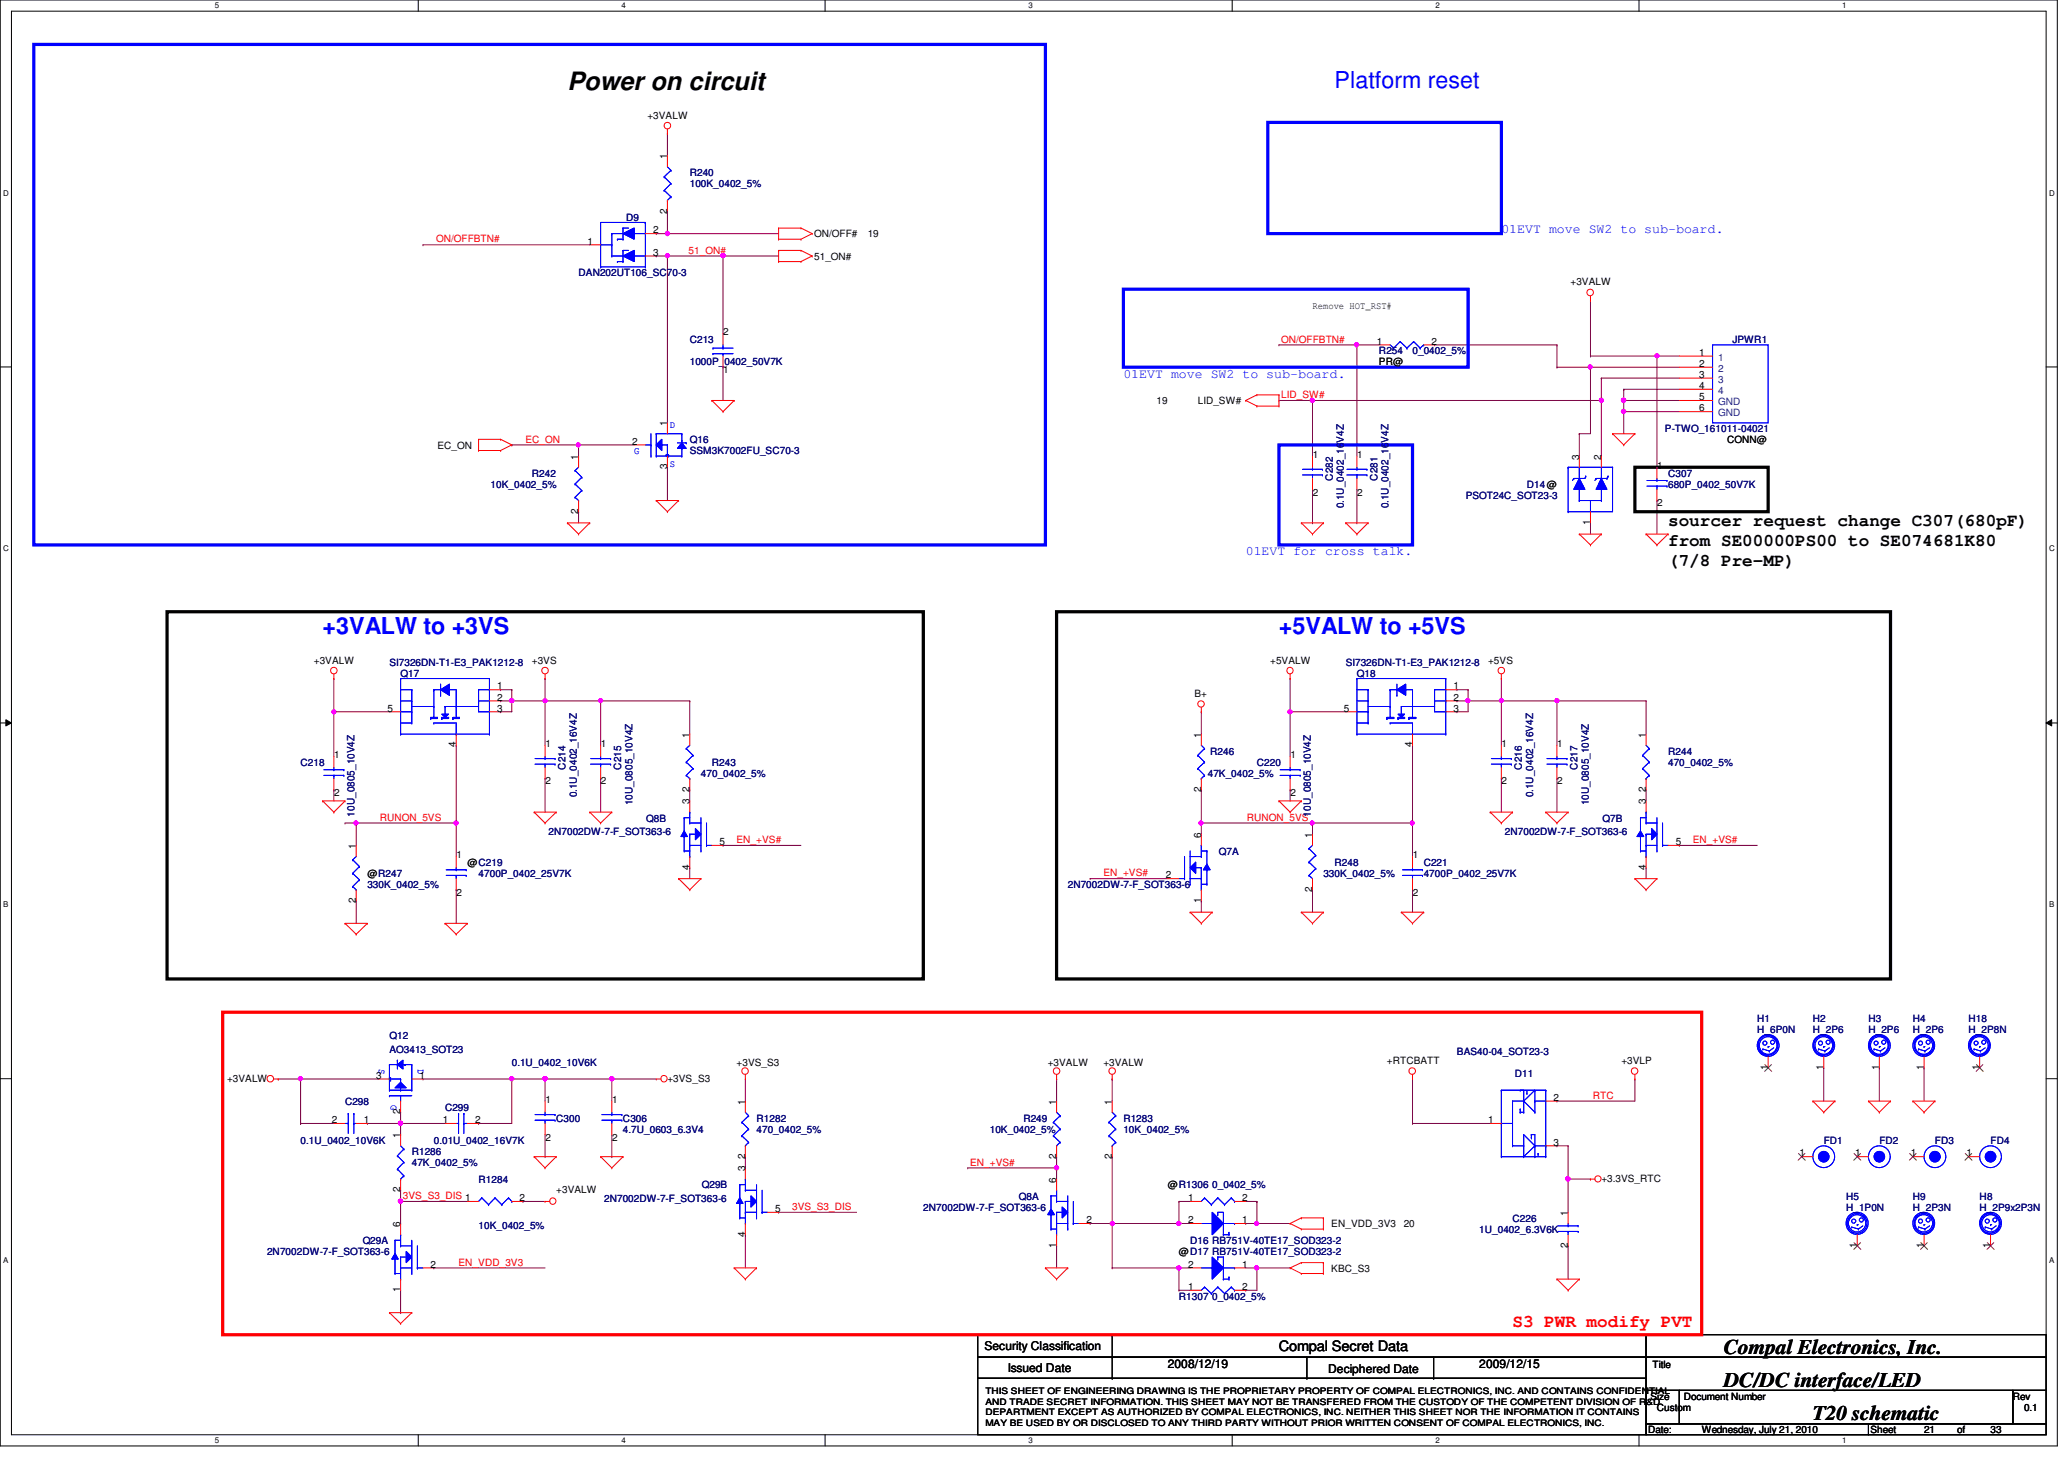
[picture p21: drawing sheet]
<svg xmlns="http://www.w3.org/2000/svg" width="297mm" height="210mm" viewBox="0 0 297 210" stroke-linecap="round" stroke-linejoin="round" font-family="sans-serif">
<defs><g id="words">
<text font-size="3.6" x="81.7" y="13">Power on circuit</text>
<g font-size="3.3" fill="#00f">
<text x="192.1" y="12.6">Platform reset</text>
<text x="46.4" y="91.1">+3VALW to +3VS</text>
<text x="184.1" y="91.1">+5VALW to +5VS</text>
</g>
<g font-size="3">
<text x="248.1" y="194.7">Compal Electronics, Inc.</text>
<text x="248.1" y="199.6">DC/DC interface/LED</text>
<text x="260.9" y="204.3">T20 schematic</text>
</g>
<g font-size="2.5">
<text x="240.1" y="75.7">sourcer request change C307(680pF)</text>
<text x="240.1" y="78.5">from SE00000PS00 to SE074681K80</text>
<text x="240.1" y="81.4">(7/8 Pre-MP)</text>
</g>
<text font-size="2.5" fill="#f00" x="217.7" y="190.9">S3 PWR modify PVT</text>
<text font-size="2.1" x="184.1" y="194.4">Compal Secret Data</text>
<g font-size="1.9" fill="#00f">
<text x="216.1" y="33.5">01EVT move SW2 to sub-board.</text>
<text x="161.7" y="54.3">01EVT move SW2 to sub-board.</text>
<text x="179.3" y="79.9">01EVT for cross talk.</text>
</g>
<g font-size="1.7">
<text x="141.7" y="194.3">Security Classification</text>
<text x="145" y="197.3">Issued Date</text>
<text x="168.1" y="196.8">2008/12/19</text>
<text x="191.1" y="197.5">Deciphered Date</text>
<text x="212.9" y="196.8">2009/12/15</text>
</g>
<g font-size="1.4">
<text x="93.2" y="17.1">+3VALW</text>
<text x="96" y="22.9" transform="rotate(-90 96 22.9)">1</text>
<text x="84.5" y="35.2">1</text>
<text x="94" y="33.6">2</text>
<text x="96" y="30.7" transform="rotate(-90 96 30.7)">2</text>
<text x="117.2" y="34.2">ON/OFF#</text>
<text x="124.9" y="34.2">19</text>
<text x="94" y="36.8">3</text>
<text x="117.2" y="37.4">51_ON#</text>
<text x="226" y="41.1">+3VALW</text>
<text x="188.9" y="44.4">Remove HOT_RST#</text>
<text x="104.1" y="53.7">1</text>
<text x="104.1" y="48.2">2</text>
<text x="198.2" y="49.6">1</text>
<text x="198.5" y="52.6">PR@</text>
<text x="206" y="49.6">2</text>
<text x="244.6" y="51.2">1</text>
<text x="244.6" y="52.8">2</text>
<text x="166.5" y="58.2">19</text>
<text x="172.4" y="58.2">LID_SW#</text>
<text x="244.6" y="54.4">3</text>
<text x="244.6" y="56">4</text>
<text x="244.6" y="57.6">5</text>
<text x="244.6" y="59.2">6</text>
<text x="62.9" y="64.6">EC_ON</text>
<text x="91" y="64">2</text>
<text x="96" y="61.3" transform="rotate(-90 96 61.3)">1</text>
<text x="188.9" y="65.8">1</text>
<text x="195.3" y="65.8">1</text>
<text x="248.6" y="63.8">CONN@</text>
<text x="83.2" y="66.1" transform="rotate(-90 83.2 66.1)">1</text>
<text x="96" y="67.5" transform="rotate(-90 96 67.5)">3</text>
<text x="188.9" y="71.3">2</text>
<text x="195.3" y="71.3">2</text>
<text x="227.2" y="66.1" transform="rotate(-90 227.2 66.1)">3</text>
<text x="230.4" y="66.1" transform="rotate(-90 230.4 66.1)">2</text>
<text x="238.5" y="67.4">1</text>
<text x="83.2" y="73.9" transform="rotate(-90 83.2 73.9)">2</text>
<text x="228.9" y="75.5" transform="rotate(-90 228.9 75.5)">1</text>
<text x="238.5" y="72.9">2</text>
<text x="45.2" y="95.5">+3VALW</text>
<text x="76.5" y="95.5">+3VS</text>
<text x="182.8" y="95.5">+5VALW</text>
<text x="214.2" y="95.5">+5VS</text>
<text x="71.5" y="100.8">2</text>
<text x="71.5" y="99.2">1</text>
<text x="171.9" y="100.2">B+</text>
<text x="209.2" y="100.8">2</text>
<text x="209.2" y="99.2">1</text>
<text x="55.7" y="102.4">5</text>
<text x="65.6" y="107.5" transform="rotate(-90 65.6 107.5)">4</text>
<text x="71.5" y="102.4">3</text>
<text x="78.5" y="107.4">1</text>
<text x="86.5" y="107.4">1</text>
<text x="99.2" y="106.1" transform="rotate(-90 99.2 106.1)">1</text>
<text x="172.8" y="106.1" transform="rotate(-90 172.8 106.1)">1</text>
<text x="193.4" y="102.4">5</text>
<text x="203.2" y="107.5" transform="rotate(-90 203.2 107.5)">4</text>
<text x="209.2" y="102.4">3</text>
<text x="216.1" y="107.4">1</text>
<text x="224.1" y="107.4">1</text>
<text x="236.9" y="106.1" transform="rotate(-90 236.9 106.1)">1</text>
<text x="48.1" y="109">1</text>
<text x="78.5" y="112.9">2</text>
<text x="86.5" y="112.9">2</text>
<text x="99.2" y="113.9" transform="rotate(-90 99.2 113.9)">2</text>
<text x="172.8" y="113.9" transform="rotate(-90 172.8 113.9)">2</text>
<text x="185.7" y="109">1</text>
<text x="216.1" y="112.9">2</text>
<text x="224.1" y="112.9">2</text>
<text x="236.9" y="113.9" transform="rotate(-90 236.9 113.9)">2</text>
<text x="48.1" y="114.5">2</text>
<text x="99.2" y="115.7" transform="rotate(-90 99.2 115.7)">3</text>
<text x="185.7" y="114.5">2</text>
<text x="236.9" y="115.7" transform="rotate(-90 236.9 115.7)">3</text>
<text x="51.2" y="122.1" transform="rotate(-90 51.2 122.1)">1</text>
<text x="65.7" y="123.4">1</text>
<text x="67.3" y="124.6">@C219</text>
<text x="99.2" y="125.1" transform="rotate(-90 99.2 125.1)">4</text>
<text x="103.5" y="121.6">5</text>
<text x="172.8" y="120.5" transform="rotate(-90 172.8 120.5)">6</text>
<text x="188.8" y="120.5" transform="rotate(-90 188.8 120.5)">1</text>
<text x="203.3" y="123.4">1</text>
<text x="236.9" y="125.1" transform="rotate(-90 236.9 125.1)">4</text>
<text x="241.2" y="121.6">5</text>
<text x="51.2" y="129.9" transform="rotate(-90 51.2 129.9)">2</text>
<text x="52.9" y="126.2">@R247</text>
<text x="65.7" y="128.9">2</text>
<text x="167.8" y="126.4">2</text>
<text x="172.8" y="129.9" transform="rotate(-90 172.8 129.9)">1</text>
<text x="188.8" y="128.3" transform="rotate(-90 188.8 128.3)">2</text>
<text x="203.3" y="128.9">2</text>
<text x="32.7" y="155.6">+3VALW</text>
<text x="54.1" y="155.2">3</text>
<text x="60.4" y="155.2">1</text>
<text x="96.1" y="155.6">+3VS_S3</text>
<text x="106" y="153.4">+3VS_S3</text>
<text x="150.8" y="153.4">+3VALW</text>
<text x="158.8" y="153.4">+3VALW</text>
<text x="199.6" y="153.1">+RTCBATT</text>
<text x="233.3" y="153.1">+3VLP</text>
<text x="254.4" y="153.9" transform="rotate(-90 254.4 153.9)">1</text>
<text x="262.4" y="153.9" transform="rotate(-90 262.4 153.9)">1</text>
<text x="270.4" y="153.9" transform="rotate(-90 270.4 153.9)">1</text>
<text x="276.9" y="153.9" transform="rotate(-90 276.9 153.9)">1</text>
<text x="284.9" y="153.9" transform="rotate(-90 284.9 153.9)">1</text>
<text x="47.7" y="161.6">2</text>
<text x="52.4" y="161.6">1</text>
<text x="57.6" y="160.3" transform="rotate(-90 57.6 160.3)">2</text>
<text x="63.8" y="161.6">1</text>
<text x="68.4" y="161.6">2</text>
<text x="78.5" y="158.6">1</text>
<text x="88.1" y="158.6">1</text>
<text x="107.2" y="158.9" transform="rotate(-90 107.2 158.9)">1</text>
<text x="152" y="158.9" transform="rotate(-90 152 158.9)">1</text>
<text x="160" y="158.9" transform="rotate(-90 160 158.9)">1</text>
<text x="214.2" y="161.6">1</text>
<text x="223.6" y="158.4">2</text>
<text x="57.6" y="163.7" transform="rotate(-90 57.6 163.7)">1</text>
<text x="78.5" y="164.1">2</text>
<text x="88.1" y="164.1">2</text>
<text x="107.2" y="166.8" transform="rotate(-90 107.2 166.8)">2</text>
<text x="152" y="166.8" transform="rotate(-90 152 166.8)">2</text>
<text x="160" y="166.8" transform="rotate(-90 160 166.8)">2</text>
<text x="223.6" y="164.8">3</text>
<text x="259" y="166.4">1</text>
<text x="267" y="166.4">1</text>
<text x="275" y="166.4">1</text>
<text x="283" y="166.4">1</text>
<text x="57.6" y="171.5" transform="rotate(-90 57.6 171.5)">2</text>
<text x="74.8" y="172.8">2</text>
<text x="80" y="171.6">+3VALW</text>
<text x="107.2" y="168.5" transform="rotate(-90 107.2 168.5)">3</text>
<text x="152" y="170.1" transform="rotate(-90 152 170.1)">6</text>
<text x="168.1" y="171">@R1306 0_0402_5%</text>
<text x="171" y="172.8">1</text>
<text x="178.8" y="172.8">2</text>
<text x="230.5" y="170">+3.3VS_RTC</text>
<text x="57.6" y="176.5" transform="rotate(-90 57.6 176.5)">6</text>
<text x="107.2" y="177.9" transform="rotate(-90 107.2 177.9)">4</text>
<text x="111.5" y="174.4">5</text>
<text x="152" y="179.5" transform="rotate(-90 152 179.5)">1</text>
<text x="156.4" y="176">2</text>
<text x="171" y="176">2</text>
<text x="178.8" y="176">1</text>
<text x="191.6" y="176.6">EN_VDD_3V3</text>
<text x="202" y="176.6">20</text>
<text x="225.6" y="179.5" transform="rotate(-90 225.6 179.5)">2</text>
<text x="225.6" y="174.9" transform="rotate(-90 225.6 174.9)">1</text>
<text x="267.2" y="179.5" transform="rotate(-90 267.2 179.5)">1</text>
<text x="276.9" y="179.5" transform="rotate(-90 276.9 179.5)">1</text>
<text x="286.4" y="179.5" transform="rotate(-90 286.4 179.5)">1</text>
<text x="57.6" y="185.9" transform="rotate(-90 57.6 185.9)">1</text>
<text x="62" y="182.4">2</text>
<text x="169.7" y="180.6">@D17 RB751V-40TE17_SOD323-2</text>
<text x="171" y="182.4">2</text>
<text x="171" y="185.6">1</text>
<text x="178.8" y="182.4">1</text>
<text x="178.8" y="185.6">2</text>
<text x="191.6" y="183">KBC_S3</text>
<text x="237.8" y="196.8">Title</text>
<text x="237.5" y="201.4">Size</text>
<text x="238.5" y="203">Custom</text>
<text x="242.3" y="201.4">Document Number</text>
<text x="289.7" y="201.4">Rev</text>
<text x="291.3" y="203">0.1</text>
<text x="237.2" y="206.2">Date:</text>
<text x="244.9" y="206.2">Wednesday, July 21, 2010</text>
<text x="269.2" y="206.2">Sheet</text>
<text x="276.9" y="206.2">21</text>
<text x="281.7" y="206.2">of</text>
<text x="286.5" y="206.2">33</text>
</g>
<g font-size="1.4" fill="#000080">
<text x="99.3" y="25.4">R240</text>
<text x="99.3" y="27">100K_0402_5%</text>
<text x="90.1" y="31.7">D9</text>
<text x="83.3" y="39.8">DAN202UT106_SC70-3</text>
<text x="99.3" y="49.4">C213</text>
<text x="99.3" y="52.6">1000P_0402_50V7K</text>
<text x="198.5" y="51">R254</text>
<text x="203.3" y="51">0_0402_5%</text>
<text x="249.3" y="49.4">JPWR1</text>
<text x="99.3" y="63.8">Q16</text>
<text x="99.3" y="65.4">SSM3K7002FU_SC70-3</text>
<text x="239.6" y="62.2">P-TWO_161011-04021</text>
<text x="70.6" y="70.2">10K_0402_5%</text>
<text x="76.5" y="68.6">R242</text>
<text x="191.8" y="69.1" transform="rotate(-90 191.8 69.1)">C282</text>
<text x="198.2" y="69.1" transform="rotate(-90 198.2 69.1)">C281</text>
<text x="210.9" y="71.8">PSOT24C_SOT23-3</text>
<text x="219.7" y="70.2">D14@</text>
<text x="240.1" y="68.6">C307</text>
<text x="240.1" y="70.2">680P_0402_50V7K</text>
<text x="193.4" y="73.2" transform="rotate(-90 193.4 73.2)">0.1U_0402_16V4Z</text>
<text x="199.8" y="73.2" transform="rotate(-90 199.8 73.2)">0.1U_0402_16V4Z</text>
<text x="56" y="95.8">SI7326DN-T1-E3_PAK1212-8</text>
<text x="193.7" y="95.8">SI7326DN-T1-E3_PAK1212-8</text>
<text x="57.7" y="97.4">Q17</text>
<text x="195.3" y="97.4">Q18</text>
<text x="43.3" y="110.2">C218</text>
<text x="81.4" y="110.7" transform="rotate(-90 81.4 110.7)">C214</text>
<text x="89.4" y="110.7" transform="rotate(-90 89.4 110.7)">C215</text>
<text x="100.9" y="111.8">470_0402_5%</text>
<text x="102.4" y="110.2">R243</text>
<text x="173.8" y="111.8">47K_0402_5%</text>
<text x="174.2" y="108.6">R246</text>
<text x="180.9" y="110.2">C220</text>
<text x="219" y="110.7" transform="rotate(-90 219 110.7)">C216</text>
<text x="227" y="110.7" transform="rotate(-90 227 110.7)">C217</text>
<text x="240.1" y="108.6">R244</text>
<text x="240.1" y="110.2">470_0402_5%</text>
<text x="51" y="117.5" transform="rotate(-90 51 117.5)">10U_0805_10V4Z</text>
<text x="83" y="114.7" transform="rotate(-90 83 114.7)">0.1U_0402_16V4Z</text>
<text x="91" y="115.9" transform="rotate(-90 91 115.9)">10U_0805_10V4Z</text>
<text x="93" y="118.2">Q8B</text>
<text x="188.6" y="117.5" transform="rotate(-90 188.6 117.5)">10U_0805_10V4Z</text>
<text x="220.6" y="114.7" transform="rotate(-90 220.6 114.7)">0.1U_0402_16V4Z</text>
<text x="228.6" y="115.9" transform="rotate(-90 228.6 115.9)">10U_0805_10V4Z</text>
<text x="230.6" y="118.2">Q7B</text>
<text x="78.9" y="120.1">2N7002DW-7-F_SOT363-6</text>
<text x="175.4" y="123">Q7A</text>
<text x="192.1" y="124.6">R248</text>
<text x="204.9" y="124.6">C221</text>
<text x="216.6" y="120.1">2N7002DW-7-F_SOT363-6</text>
<text x="52.9" y="127.8">330K_0402_5%</text>
<text x="68.9" y="126.2">4700P_0402_25V7K</text>
<text x="153.7" y="127.8">2N7002DW-7-F_SOT363-6</text>
<text x="190.5" y="126.2">330K_0402_5%</text>
<text x="204.9" y="126.2">4700P_0402_25V7K</text>
<text x="56" y="149.5">Q12</text>
<text x="252.9" y="147">H1</text>
<text x="252.9" y="148.6">H_6P0N</text>
<text x="260.9" y="147">H2</text>
<text x="260.9" y="148.6">H_2P6</text>
<text x="268.9" y="147">H3</text>
<text x="268.9" y="148.6">H_2P6</text>
<text x="275.3" y="147">H4</text>
<text x="275.3" y="148.6">H_2P6</text>
<text x="283.3" y="147">H18</text>
<text x="283.3" y="148.6">H_2P8N</text>
<text x="56" y="151.5">AO3413_SOT23</text>
<text x="73.7" y="153.4">0.1U_0402_10V6K</text>
<text x="209.7" y="151.8">BAS40-04_SOT23-3</text>
<text x="218" y="155">D11</text>
<text x="49.7" y="159">C298</text>
<text x="64" y="159.8">C299</text>
<text x="80" y="161.4">C300</text>
<text x="89.7" y="161.4">C306</text>
<text x="108.9" y="161.4">R1282</text>
<text x="147.3" y="161.4">R249</text>
<text x="161.7" y="161.4">R1283</text>
<text x="43.3" y="164.6">0.1U_0402_10V6K</text>
<text x="59.3" y="166.2">R1286</text>
<text x="59.3" y="167.8">47K_0402_5%</text>
<text x="62.4" y="164.6">0.01U_0402_16V7K</text>
<text x="89.7" y="163">4.7U_0603_6.3V4</text>
<text x="108.9" y="163">470_0402_5%</text>
<text x="142.4" y="163">10K_0402_5%</text>
<text x="161.7" y="163">10K_0402_5%</text>
<text x="262.5" y="164.6">FD1</text>
<text x="270.5" y="164.6">FD2</text>
<text x="278.5" y="164.6">FD3</text>
<text x="286.5" y="164.6">FD4</text>
<text x="68.9" y="170.2">R1284</text>
<text x="86.9" y="172.9">2N7002DW-7-F_SOT363-6</text>
<text x="101" y="171">Q29B</text>
<text x="146.6" y="172.6">Q8A</text>
<text x="265.7" y="172.6">H5</text>
<text x="275.3" y="172.6">H9</text>
<text x="284.9" y="172.6">H8</text>
<text x="52.2" y="179">Q29A</text>
<text x="68.9" y="176.7">10K_0402_5%</text>
<text x="132.9" y="174.2">2N7002DW-7-F_SOT363-6</text>
<text x="171.3" y="179">D16 RB751V-40TE17_SOD323-2</text>
<text x="212.9" y="177.4">1U_0402_6.3V6K</text>
<text x="217.7" y="175.8">C226</text>
<text x="265.7" y="174.2">H_1P0N</text>
<text x="275.3" y="174.2">H_2P3N</text>
<text x="284.9" y="174.2">H_2P9x2P3N</text>
<text x="38.4" y="180.6">2N7002DW-7-F_SOT363-6</text>
<text x="169.7" y="187">R1307 0_0402_5%</text>
</g>
<g font-size="1.4" fill="#f00">
<text x="62.8" y="34.9">ON/OFFBTN#</text>
<text x="99.1" y="36.5">51_ON#</text>
<text x="184.4" y="49.3">ON/OFFBTN#</text>
<text x="184.4" y="57.3">LID_SW#</text>
<text x="75.6" y="63.7">EC_ON</text>
<text x="54.6" y="118.1">RUNON_5VS</text>
<text x="179.4" y="118.1">RUNON_5VS</text>
<text x="106" y="121.3">EN_+VS#</text>
<text x="243.6" y="121.3">EN_+VS#</text>
<text x="158.8" y="126.1">EN_+VS#</text>
<text x="229.2" y="158.1">RTC</text>
<text x="139.6" y="167.7">EN_+VS#</text>
<text x="58" y="172.5">3VS_S3_DIS 1</text>
<text x="114" y="174.1">3VS_S3_DIS</text>
<text x="66" y="182.1">EN_VDD_3V3</text>
</g>
<g font-size="1.4" fill="#004080">
<text x="247.3" y="51.9">1</text>
<text x="247.3" y="53.5">2</text>
<text x="247.3" y="55.1">3</text>
<text x="247.3" y="56.7">4</text>
<text x="247.3" y="58.3">GND</text>
<text x="247.3" y="59.9">GND</text>
</g>
<g font-size="1.4" fill="#00f">
<text x="91.3" y="65.4">G</text>
<text x="96.4" y="61.5">D</text>
<text x="96.4" y="67.1">S</text>
<text x="54.5" y="153.8" transform="rotate(90 54.5 153.8)">S</text>
<text x="60.1" y="153.8" transform="rotate(90 60.1 153.8)">D</text>
<text x="56.3" y="158.9" transform="rotate(90 56.3 158.9)">G</text>
</g>
<g font-size="1.3">
<text x="141.8" y="200.6">THIS SHEET OF ENGINEERING DRAWING IS THE PROPRIETARY PROPERTY OF COMPAL ELECTRONICS, INC. AND CONTAINS CONFIDENTIAL</text>
<text x="141.8" y="202.1">AND TRADE SECRET INFORMATION. THIS SHEET MAY NOT BE TRANSFERED FROM THE CUSTODY OF THE COMPETENT DIVISION OF R&amp;D</text>
<text x="141.8" y="203.6">DEPARTMENT EXCEPT AS AUTHORIZED BY COMPAL ELECTRONICS, INC. NEITHER THIS SHEET NOR THE INFORMATION IT CONTAINS</text>
<text x="141.8" y="205.1">MAY BE USED BY OR DISCLOSED TO ANY THIRD PARTY WITHOUT PRIOR WRITTEN CONSENT OF COMPAL ELECTRONICS, INC.</text>
</g>
<g font-size="1.1">
<text x="30.9" y="1.1">5</text>
<text x="89.4" y="1.1">4</text>
<text x="148" y="1.1">3</text>
<text x="206.6" y="1.1">2</text>
<text x="265.1" y="1.1">1</text>
<text x=".5" y="28.2">D</text>
<text x="294.9" y="28.2">D</text>
<text x=".5" y="79.3">C</text>
<text x="294.9" y="79.3">C</text>
<text x=".5" y="130.6">B</text>
<text x="294.9" y="130.6">B</text>
<text x=".5" y="181.7">A</text>
<text x="294.9" y="181.7">A</text>
<text x="30.9" y="207.6">5</text>
<text x="89.4" y="207.6">4</text>
<text x="148" y="207.6">3</text>
<text x="206.6" y="207.6">2</text>
<text x="265.1" y="207.6">1</text>
</g>
</g></defs>
<path d="M0 0h296.1v208h-296.1zM1.6 1.6h292.9v204.8h-292.9z" fill="none" stroke="#000" stroke-width=".14"/>
<g fill="#fff">
<path d="M30.9 .2h.6v1.2h-.6z"/>
<path d="M30.9 206.6h.6v1.2h-.6z"/>
</g>
<path d="M60.2 0v1.6M60.2 206.4v1.6" fill="none" stroke="#000" stroke-width=".14"/>
<g fill="#fff">
<path d="M89.4 .2h.6v1.2h-.6z"/>
<path d="M89.4 206.6h.6v1.2h-.6z"/>
</g>
<path d="M118.7 0v1.6M118.7 206.4v1.6" fill="none" stroke="#000" stroke-width=".14"/>
<g fill="#fff">
<path d="M148 .2h.6v1.2h-.6z"/>
<path d="M148 206.6h.6v1.2h-.6z"/>
</g>
<path d="M177.3 0v1.6M177.3 206.4v1.6" fill="none" stroke="#000" stroke-width=".14"/>
<g fill="#fff">
<path d="M206.6 .2h.6v1.2h-.6z"/>
<path d="M206.6 206.6h.6v1.2h-.6z"/>
</g>
<path d="M235.9 0v1.6M235.9 206.4v1.6" fill="none" stroke="#000" stroke-width=".14"/>
<g fill="#fff">
<path d="M265.1 .2h.6v1.2h-.6z"/>
<path d="M265.1 206.6h.6v1.2h-.6z"/>
<path d="M.5 27.2h.7v1.2h-.7z"/>
<path d="M294.9 27.2h.8v1.2h-.8z"/>
<path d="M.5 78.4h.7v1.1h-.7z"/>
<path d="M294.9 78.4h.8v1.1h-.8z"/>
</g>
<path d="M0 52.8h1.6M294.5 52.8h1.6" fill="none" stroke="#000" stroke-width=".14"/>
<g fill="#fff">
<path d="M.5 129.6h.7v1.2h-.7z"/>
<path d="M294.9 129.6h.7v1.2h-.7z"/>
</g>
<path d="M0 104h1.6M.8 103.5l.8 .5-.8 .4zM294.5 104l.8-.5v.9zM294.5 104h1.6" fill="none" stroke="#000" stroke-width=".14"/>
<path d="M.8 103.5l.8 .5-.8 .4zM294.5 104l.8-.5v.9z" fill="#000"/>
<g fill="#fff">
<path d="M.5 180.8h.7v1.1h-.7z"/>
<path d="M294.9 180.8h.7v1.1h-.7z"/>
</g>
<path d="M0 155.2h1.6M294.5 155.2h1.6" fill="none" stroke="#000" stroke-width=".14"/>
<path d="M96.1 19.2h.1M96.1 19.2v3.2M60.9 35.2h.1M60.9 35.2h24M96.1 30.4h.1M96.1 33.6h.1M96.1 30.4v3.2M96.1 33.6h16M83.3 64h.1M83.3 64h8" fill="none" stroke="#800040" stroke-width=".14"/>
<circle cx="96" cy="33.6" r=".31" fill="#f0f"/>
<circle cx="96" cy="33.6" r=".31" fill="none" stroke="#f0f" stroke-width=".14"/>
<path d="M94.4 33.6h.1M94.4 33.6h1.7M96.1 36.8h.1M96.1 36.8v24M73.7 64h.1M73.7 64h9.6M83.3 64h.1M83.3 64v1.6" fill="none" stroke="#800040" stroke-width=".14"/>
<circle cx="83.2" cy="64" r=".3" fill="#f0f"/>
<circle cx="83.2" cy="64" r=".3" fill="none" stroke="#f0f" stroke-width=".14"/>
<path d="M104.1 36.8h.1M104.1 36.8h8M96.1 67.2h.1M96.1 67.2v4.8" fill="none" stroke="#800040" stroke-width=".14"/>
<circle cx="104.1" cy="36.8" r=".3" fill="#f0f"/>
<circle cx="104.1" cy="36.8" r=".3" fill="none" stroke="#f0f" stroke-width=".14"/>
<path d="M104.1 36.8h.1M104.1 36.8v11.2M104.1 52.8h.1M104.1 52.8v4.8" fill="none" stroke="#800040" stroke-width=".14"/>
<circle cx="104.1" cy="36.8" r=".3" fill="#f0f"/>
<circle cx="104.1" cy="36.8" r=".3" fill="none" stroke="#f0f" stroke-width=".14"/>
<path d="M96.1 36.8h.1M96.1 36.8h8" fill="none" stroke="#800040" stroke-width=".14"/>
<circle cx="96.1" cy="36.8" r=".3" fill="#f0f"/>
<circle cx="96.1" cy="36.8" r=".3" fill="none" stroke="#f0f" stroke-width=".14"/>
<path d="M94.4 36.8h.1M94.4 36.8h1.7M83.3 73.6h.1M83.3 73.6v1.6M169.7 176h.1M169.7 176h1.6" fill="none" stroke="#800040" stroke-width=".14"/>
<circle cx="169.7" cy="176" r=".31" fill="#f0f"/>
<circle cx="169.7" cy="176" r=".31" fill="none" stroke="#f0f" stroke-width=".14"/>
<path d="M152.1 155.2h.1M152.1 155.2v3.2M139.3 168h.1M152.1 179.2h.1M152.1 166.4h.1M152.1 166.4v1.6h-12.8M152.1 179.2v3.2" fill="none" stroke="#800040" stroke-width=".14"/>
<circle cx="152.1" cy="168" r=".3" fill="#f0f"/>
<circle cx="152.1" cy="168" r=".3" fill="none" stroke="#f0f" stroke-width=".14"/>
<path d="M228.9 43.2h.1M228.9 52.8h.1M228.9 43.2v8M228.9 52.8h12.8M238.5 51.2h.1M238.5 51.2h3.2M152.1 168h.1M152.1 168v1.6" fill="none" stroke="#800040" stroke-width=".14"/>
<circle cx="228.9" cy="52.8" r=".3" fill="#f0f"/>
<circle cx="228.9" cy="52.8" r=".3" fill="none" stroke="#f0f" stroke-width=".14"/>
<path d="M230.5 54.4h.1M230.5 54.4h11.2M233.7 56h.1M233.7 57.6h.1M233.7 56h8M233.7 56v1.6M233.7 57.6h8" fill="none" stroke="#800040" stroke-width=".14"/>
<circle cx="233.7" cy="57.6" r=".32" fill="#f0f"/>
<circle cx="233.7" cy="57.6" r=".32" fill="none" stroke="#f0f" stroke-width=".14"/>
<path d="M233.7 57.6h.1M233.7 59.2h.1M233.7 57.6v1.6M233.7 59.2h8" fill="none" stroke="#800040" stroke-width=".14"/>
<circle cx="233.7" cy="59.2" r=".31" fill="#f0f"/>
<circle cx="233.7" cy="59.2" r=".31" fill="none" stroke="#f0f" stroke-width=".14"/>
<g fill="none" stroke="#800040" stroke-width=".14">
<path d="M233.7 59.2h.1M233.7 59.2v3.2M185.7 113.6h.1M185.7 102.4h.1M185.7 102.4v6.4M185.7 113.6v1.6M224.1 112h.1M224.1 112v4.8M262.5 153.6h.1M262.5 153.6v4.8M270.5 153.6h.1M270.5 153.6v4.8"/>
<path d="M276.9 153.6h.1M276.9 153.6v4.8"/>
</g>
<circle cx="185.7" cy="102.4" r=".31" fill="#f0f"/>
<circle cx="185.7" cy="102.4" r=".31" fill="none" stroke="#f0f" stroke-width=".14"/>
<path d="M216.1 112h.1M216.1 112v4.8M224.1 100.8h.1M224.1 100.8v6.4" fill="none" stroke="#800040" stroke-width=".14"/>
<circle cx="224.1" cy="100.8" r=".3" fill="#f0f"/>
<circle cx="224.1" cy="100.8" r=".3" fill="none" stroke="#f0f" stroke-width=".14"/>
<path d="M203.3 118.4h.1M203.3 118.4v4.8M216.1 100.8h.1M216.1 100.8v6.4M216.1 100.8h8" fill="none" stroke="#800040" stroke-width=".14"/>
<circle cx="216.1" cy="100.8" r=".3" fill="#f0f"/>
<circle cx="216.1" cy="100.8" r=".3" fill="none" stroke="#f0f" stroke-width=".14"/>
<g fill="none" stroke="#800040" stroke-width=".14">
<path d="M185.7 97.6h.1M185.7 97.6v4.8M209.7 99.2h.1M209.7 99.2h1.6M211.3 99.2h.1M211.3 99.2v3.2h-1.6M216.1 97.6h.1M216.1 97.6v3.2h-4.8M172.9 102.4h.1M172.9 113.6h.1M172.9 102.4v3.2M172.9 113.6v4.8"/>
<path d="M185.7 102.4h.1M185.7 102.4h8M209.7 102.4h.1M211.3 100.8h.1"/>
</g>
<circle cx="211.2" cy="100.8" r=".3" fill="#f0f"/>
<circle cx="211.2" cy="100.8" r=".3" fill="none" stroke="#f0f" stroke-width=".14"/>
<path d="M209.7 100.8h.1M209.7 100.8h1.6" fill="none" stroke="#800040" stroke-width=".14"/>
<circle cx="211.2" cy="100.8" r=".3" fill="#f0f"/>
<circle cx="211.2" cy="100.8" r=".3" fill="none" stroke="#f0f" stroke-width=".14"/>
<path d="M172.9 118.4h.1M172.9 118.4v1.6M188.9 118.4h.1M188.9 118.4h14.4M156.9 126.4h.1M156.9 126.4h11.2M172.9 129.6h.1M172.9 129.6v1.6M203.3 128h.1M203.3 128v3.2" fill="none" stroke="#800040" stroke-width=".14"/>
<circle cx="203.2" cy="118.4" r=".3" fill="#f0f"/>
<circle cx="203.2" cy="118.4" r=".3" fill="none" stroke="#f0f" stroke-width=".14"/>
<circle cx="188.8" cy="118.4" r=".3" fill="#f0f"/>
<circle cx="188.8" cy="118.4" r=".3" fill="none" stroke="#f0f" stroke-width=".14"/>
<g fill="none" stroke="#800040" stroke-width=".14">
<path d="M48 113.6h.1M48 102.4h.1M48 102.4v6.4M48 113.6v1.6M86.4 112h.1M86.4 112v4.8M224.1 100.8h.1M224.1 100.8h12.8M236.9 100.8h.1M236.9 113.6h.1M236.9 100.8v4.8M236.9 113.6v1.6"/>
<path d="M104.1 121.6h.1M104.1 121.6h11.2M236.9 124.8h.1M236.9 124.8v1.6M241.7 121.6h.1M241.7 121.6h11.2"/>
</g>
<circle cx="48" cy="102.4" r=".3" fill="#f0f"/>
<circle cx="48" cy="102.4" r=".3" fill="none" stroke="#f0f" stroke-width=".14"/>
<path d="M78.4 112h.1M78.4 112v4.8M86.4 100.8h.1M86.4 100.8v6.4" fill="none" stroke="#800040" stroke-width=".14"/>
<circle cx="86.4" cy="100.8" r=".3" fill="#f0f"/>
<circle cx="86.4" cy="100.8" r=".3" fill="none" stroke="#f0f" stroke-width=".14"/>
<path d="M65.7 118.4h.1M65.7 118.4v4.8" fill="none" stroke="#800040" stroke-width=".14"/>
<circle cx="65.6" cy="118.4" r=".31" fill="#f0f"/>
<circle cx="65.6" cy="118.4" r=".31" fill="none" stroke="#f0f" stroke-width=".14"/>
<path d="M78.4 100.8h.1M78.4 100.8v6.4M78.4 100.8h8" fill="none" stroke="#800040" stroke-width=".14"/>
<circle cx="78.4" cy="100.8" r=".3" fill="#f0f"/>
<circle cx="78.4" cy="100.8" r=".3" fill="none" stroke="#f0f" stroke-width=".14"/>
<path d="M48 97.6h.1M48 97.6v4.8M72 99.2h.1M72 99.2h1.7M73.7 99.2h.1M73.7 99.2v3.2h-1.7M78.4 97.6h.1M78.4 97.6v3.2h-4.7M48 102.4h.1M48 102.4h8M72 102.4h.1M73.7 100.8h.1" fill="none" stroke="#800040" stroke-width=".14"/>
<circle cx="73.6" cy="100.8" r=".31" fill="#f0f"/>
<circle cx="73.6" cy="100.8" r=".31" fill="none" stroke="#f0f" stroke-width=".14"/>
<path d="M72 100.8h.1M72 100.8h1.7" fill="none" stroke="#800040" stroke-width=".14"/>
<circle cx="73.6" cy="100.8" r=".31" fill="#f0f"/>
<circle cx="73.6" cy="100.8" r=".31" fill="none" stroke="#f0f" stroke-width=".14"/>
<g fill="none" stroke="#800040" stroke-width=".14">
<path d="M86.4 100.8h.1M86.4 100.8h12.9M99.3 113.6h.1M99.3 100.8h.1M99.3 100.8v4.8M99.3 113.6v1.6M99.3 124.8h.1M99.3 124.8v1.6M203.3 155.2h.1M203.3 155.2v6.4M224.1 158.4h.1M235.3 155.2h.1"/>
<path d="M235.3 155.2v3.2h-11.2M203.3 161.6h.1M203.3 161.6h11.2M224.1 164.8h.1M224.1 164.8h1.6M225.7 164.8h.1M225.7 169.6h.1M225.7 169.6h3.2M225.7 164.8v9.6M228.9 169.6h.1"/>
</g>
<circle cx="225.7" cy="169.6" r=".32" fill="#f0f"/>
<circle cx="225.7" cy="169.6" r=".32" fill="none" stroke="#f0f" stroke-width=".14"/>
<path d="M188.9 57.6h.1M188.9 57.6h41.6M230.5 57.6h.1M230.5 57.6v8M228.9 75.2h.1M228.9 75.2v1.6M225.7 179.2h.1M225.7 179.2v4.8" fill="none" stroke="#800040" stroke-width=".14"/>
<circle cx="230.4" cy="57.6" r=".31" fill="#f0f"/>
<circle cx="230.4" cy="57.6" r=".31" fill="none" stroke="#f0f" stroke-width=".14"/>
<circle cx="188.8" cy="57.6" r=".31" fill="#f0f"/>
<circle cx="188.8" cy="57.6" r=".31" fill="none" stroke="#f0f" stroke-width=".14"/>
<g fill="none" stroke="#800040" stroke-width=".14">
<path d="M195.3 49.6h.1M195.3 49.6h3.2M195.3 49.6v16M206.5 49.6h.1M206.5 49.6h17.6M224.1 49.6h.1M224.1 52.8h.1M224.1 49.6v3.2M224.1 52.8h4.8M228.9 52.8h.1M228.9 52.8v9.6h-1.6M230.5 54.4h.1"/>
<path d="M230.5 54.4v3.2M227.3 62.4h.1M227.3 62.4v3.2"/>
</g>
<circle cx="195.2" cy="49.6" r=".31" fill="#f0f"/>
<circle cx="195.2" cy="49.6" r=".31" fill="none" stroke="#f0f" stroke-width=".14"/>
<path d="M184.1 49.6h.1M184.1 57.6h.1M184.1 49.6h11.2M184.1 57.6h4.8M188.9 57.6h.1M188.9 57.6v8M188.9 75.2h.1M188.9 70.4v4.8M195.3 75.2h.1M195.3 70.4v4.8M51.3 118.4h.1M51.3 118.4h14.4" fill="none" stroke="#800040" stroke-width=".14"/>
<circle cx="51.2" cy="118.4" r=".3" fill="#f0f"/>
<circle cx="51.2" cy="118.4" r=".3" fill="none" stroke="#f0f" stroke-width=".14"/>
<path d="M180.9 176h.1M180.9 176h4.8" fill="none" stroke="#800040" stroke-width=".14"/>
<circle cx="180.8" cy="176" r=".3" fill="#f0f"/>
<circle cx="180.8" cy="176" r=".3" fill="none" stroke="#f0f" stroke-width=".14"/>
<g fill="none" stroke="#800040" stroke-width=".14">
<path d="M172.9 118.4h.1M172.9 118.4h16M188.9 118.4h.1M188.9 118.4v1.6M43.3 155.2h.1M43.3 155.2h11.1M107.3 158.4h.1M107.3 155.2v3.2M160.1 155.2h.1M160.1 155.2v3.2M107.3 177.6h.1M107.3 168h.1"/>
<path d="M107.3 166.4v1.6M107.3 177.6v4.8M112.1 174.4h.1M112.1 174.4h11.2M156.9 176h.1M156.9 176h3.2M160.1 176h.1M160.1 166.4h.1M160.1 166.4v16M169.7 182.4h.1M169.7 182.4h1.6M180.9 182.4h.1"/>
<path d="M180.9 182.4h4.8"/>
</g>
<circle cx="172.8" cy="118.4" r=".3" fill="#f0f"/>
<circle cx="172.8" cy="118.4" r=".3" fill="none" stroke="#f0f" stroke-width=".14"/>
<g fill="none" stroke="#800040" stroke-width=".14">
<path d="M49.7 118.4h.1M49.7 118.4h1.6M51.3 118.4h.1M51.3 118.4v3.2M65.7 107.2h.1M65.7 107.2v11.2M203.3 107.2h.1M203.3 107.2v11.2M51.3 129.6h.1M51.3 129.6v3.2M65.7 128h.1M65.7 128v4.8"/>
<path d="M188.9 128h.1M188.9 128v3.2M57.7 172.8h.1M57.7 172.8h9.6M57.7 171.2v1.6M75.3 172.8h.1M75.3 172.8h3.1M57.7 188.8h.1M57.7 185.6v3.2M62.4 182.4h.1M62.4 182.4h16"/>
</g>
<circle cx="57.6" cy="172.8" r=".31" fill="#f0f"/>
<circle cx="57.6" cy="172.8" r=".31" fill="none" stroke="#f0f" stroke-width=".14"/>
<path d="M57.7 161.6h.1M57.7 176h.1M57.7 160v1.6M57.7 172.8v3.2M57.7 161.6h6.3" fill="none" stroke="#800040" stroke-width=".14"/>
<circle cx="57.6" cy="161.6" r=".32" fill="#f0f"/>
<circle cx="57.6" cy="161.6" r=".32" fill="none" stroke="#f0f" stroke-width=".14"/>
<path d="M88 155.2h.1M88 155.2h6.4M57.7 163.2h.1M57.7 161.6v1.6" fill="none" stroke="#800040" stroke-width=".14"/>
<circle cx="88.1" cy="155.2" r=".3" fill="#f0f"/>
<circle cx="88.1" cy="155.2" r=".3" fill="none" stroke="#f0f" stroke-width=".14"/>
<path d="M43.3 155.2v6.4M43.3 161.6h.1M43.3 161.6h4.7M52.9 161.6h.1M52.9 161.6h4.8" fill="none" stroke="#800040" stroke-width=".14"/>
<circle cx="43.2" cy="155.2" r=".3" fill="#f0f"/>
<circle cx="43.2" cy="155.2" r=".3" fill="none" stroke="#f0f" stroke-width=".14"/>
<path d="M40 155.2h.1M40 155.2h3.3M78.4 155.2h.1M78.4 155.2v3.2" fill="none" stroke="#800040" stroke-width=".14"/>
<circle cx="78.4" cy="155.2" r=".3" fill="#f0f"/>
<circle cx="78.4" cy="155.2" r=".3" fill="none" stroke="#f0f" stroke-width=".14"/>
<path d="M60.9 155.2h.1M60.9 155.2h17.5M73.7 155.2h.1M73.7 155.2v6.4h-4.8M68.9 161.6h.1" fill="none" stroke="#800040" stroke-width=".14"/>
<circle cx="73.6" cy="155.2" r=".31" fill="#f0f"/>
<circle cx="73.6" cy="155.2" r=".31" fill="none" stroke="#f0f" stroke-width=".14"/>
<path d="M88 155.2h.1M88 155.2v3.2M78.4 166.4h.1M78.4 163.2v3.2M88 166.4h.1M88 163.2v3.2" fill="none" stroke="#800040" stroke-width=".14"/>
<circle cx="88.1" cy="155.2" r=".3" fill="#f0f"/>
<circle cx="88.1" cy="155.2" r=".3" fill="none" stroke="#f0f" stroke-width=".14"/>
<path d="M78.4 155.2h.1M78.4 155.2h9.6" fill="none" stroke="#800040" stroke-width=".14"/>
<circle cx="78.4" cy="155.2" r=".3" fill="#f0f"/>
<circle cx="78.4" cy="155.2" r=".3" fill="none" stroke="#f0f" stroke-width=".14"/>
<path d="M238.5 51.2h.1M238.5 51.2v16M238.5 72h.1M238.5 72v4.8" fill="none" stroke="#800040" stroke-width=".14"/>
<circle cx="238.5" cy="51.2" r=".3" fill="#f0f"/>
<circle cx="238.5" cy="51.2" r=".3" fill="none" stroke="#f0f" stroke-width=".14"/>
<path d="M228.9 51.2h.1M228.9 51.2h9.6M160.1 176h.1M160.1 176h9.6M169.7 172.8h.1M169.7 176h.1M169.7 172.8h1.6M169.7 172.8v3.2" fill="none" stroke="#800040" stroke-width=".14"/>
<circle cx="160.1" cy="176" r=".3" fill="#f0f"/>
<circle cx="160.1" cy="176" r=".3" fill="none" stroke="#f0f" stroke-width=".14"/>
<path d="M179.3 176h.1M179.3 172.8h1.6M180.9 172.8h.1M180.9 172.8v3.2h-1.6M169.7 185.6h.1M169.7 182.4h.1M169.7 185.6h1.6M169.7 182.4v3.2" fill="none" stroke="#800040" stroke-width=".14"/>
<circle cx="169.7" cy="182.4" r=".31" fill="#f0f"/>
<circle cx="169.7" cy="182.4" r=".31" fill="none" stroke="#f0f" stroke-width=".14"/>
<path d="M160.1 182.4h.1M160.1 182.4h9.6M180.9 182.4h.1M180.9 182.4v3.2" fill="none" stroke="#800040" stroke-width=".14"/>
<circle cx="180.8" cy="182.4" r=".3" fill="#f0f"/>
<circle cx="180.8" cy="182.4" r=".3" fill="none" stroke="#f0f" stroke-width=".14"/>
<path d="M179.3 185.6h.1M179.3 185.6h1.6M179.3 182.4h1.6M180.9 182.4h.1" fill="none" stroke="#800040" stroke-width=".14"/>
<g fill="none" stroke="#f00" stroke-width=".14">
<path d="M96.1 19.2h.1M96.1 18.6v.6M96.1 22.4v1.6M96.1 28.8v1.6M112.1 34.4h.1M112.1 32.8h.1M112.1 37.6h.1M112.1 36h.1M112.1 32.8h3.2M112.1 34.4h3.2M112.1 32.8v1.6M112.1 36v1.6"/>
<path d="M112.1 36h3.2M112.1 37.6h3.2M115.3 32.8h.1M115.3 34.4h.1M115.3 36h.1M115.3 37.6h.1M115.3 32.8l1.6 .8M115.3 36l1.6 .8M116.9 33.6h.1M116.9 36.8h.1M116.9 33.6l-1.6 .8M116.9 36.8l-1.6 .8"/>
<path d="M102.4 57.6h.1M102.4 57.6h3.3M102.4 57.6l1.7 1.6M104.1 59.2h.1M105.7 57.6h.1M105.7 57.6l-1.6 1.6M179.3 57.6h.1M179.3 57.6l1.6 .8M180.9 56.8h.1M180.9 58.4h.1M180.9 56.8h3.2M180.9 56.8l-1.6 .8"/>
<path d="M180.9 58.4h3.2M184.1 58.4h.1M184.1 56.8h.1M184.1 56.8v1.6M228.9 43.2h.1M228.9 42.6v.6M68.9 63.2h.1M68.9 64.8h.1M68.9 63.2h3.1M68.9 63.2v1.6M68.9 64.8h3.1M72 63.2h.1"/>
<path d="M72 64.8h.1M72 63.2l1.7 .8M73.7 64h.1M73.7 64l-1.7 .8M81.7 75.2h.1M81.7 75.2h3.2M81.7 75.2l1.6 1.6M83.3 76.8h.1M84.9 75.2h.1M84.9 75.2l-1.6 1.6M94.4 72h.1M94.4 72h3.3"/>
<path d="M94.4 72l1.7 1.6M96.1 73.6h.1M97.7 72h.1M97.7 72l-1.6 1.6M187.3 75.2h.1M187.3 75.2h3.2M187.3 75.2l1.6 1.6M188.9 76.8h.1M190.5 75.2h.1M190.5 75.2l-1.6 1.6M193.7 75.2h.1M193.7 75.2h3.2"/>
<path d="M193.7 75.2l1.6 1.6M195.3 76.8h.1M196.9 75.2h.1M196.9 75.2l-1.6 1.6M227.3 76.8h.1M227.3 76.8h3.2M227.3 76.8l1.6 1.6M228.9 78.4h.1M230.5 76.8h.1M230.5 76.8l-1.6 1.6M232.1 62.4h.1M232.1 62.4h3.2"/>
<path d="M232.1 62.4l1.6 1.6M233.7 64h.1M235.3 62.4h.1M235.3 62.4l-1.6 1.6M236.9 76.8h.1M236.9 76.8h3.2M236.9 76.8l1.6 1.6M238.5 78.4h.1M240.1 76.8h.1M240.1 76.8l-1.6 1.6M48 97.6h.1M48 97v.6"/>
<path d="M78.4 97.6h.1M78.4 97v.6M185.7 97.6h.1M185.7 97v.6M216.1 97.6h.1M216.1 97v.6M46.4 115.2h.1M46.4 115.2h3.3M46.4 115.2l1.6 1.6M48 116.8h.1M49.7 115.2h.1M49.7 115.2l-1.7 1.6"/>
<path d="M76.9 116.8h.1M76.9 116.8h3.1M76.9 116.8l1.5 1.6M78.4 118.4h.1M80 116.8h.1M80 116.8l-1.6 1.6M84.9 116.8h.1M84.9 116.8h3.1M84.9 116.8l1.5 1.6M86.4 118.4h.1M88 116.8h.1M88 116.8l-1.6 1.6"/>
<path d="M172.9 102.4h.1M172.9 101.8v.6M184.1 115.2h.1M184.1 115.2h3.2M184.1 115.2l1.6 1.6M185.7 116.8h.1M187.3 115.2h.1M187.3 115.2l-1.6 1.6M214.5 116.8h.1M214.5 116.8h3.2M214.5 116.8l1.6 1.6M216.1 118.4h.1"/>
<path d="M217.7 116.8h.1M217.7 116.8l-1.6 1.6M222.5 116.8h.1M222.5 116.8h3.2M222.5 116.8l1.6 1.6M224.1 118.4h.1M225.7 116.8h.1M225.7 116.8l-1.6 1.6M49.7 132.8h.1M49.7 132.8h3.2M49.7 132.8l1.6 1.6M51.3 134.4h.1"/>
<path d="M52.9 132.8h.1M52.9 132.8l-1.6 1.6M64 132.8h.1M64 132.8h3.3M64 132.8l1.7 1.6M65.7 134.4h.1M67.3 132.8h.1M67.3 132.8l-1.6 1.6M97.7 126.4h.1M97.7 126.4h3.2M97.7 126.4l1.6 1.6M99.3 128h.1"/>
<path d="M100.9 126.4h.1M100.9 126.4l-1.6 1.6M171.3 131.2h.1M171.3 131.2h3.2M171.3 131.2l1.6 1.6M172.9 132.8h.1M174.5 131.2h.1M174.5 131.2l-1.6 1.6M187.3 131.2h.1M187.3 131.2h3.2M187.3 131.2l1.6 1.6M188.9 132.8h.1"/>
<path d="M190.5 131.2h.1M190.5 131.2l-1.6 1.6M201.7 131.2h.1M201.7 131.2h3.2M201.7 131.2l1.6 1.6M203.3 132.8h.1M204.9 131.2h.1M204.9 131.2l-1.6 1.6M235.3 126.4h.1M235.3 126.4h3.2M235.3 126.4l1.6 1.6M236.9 128h.1"/>
<path d="M238.5 126.4h.1M238.5 126.4l-1.6 1.6M39.4 155.2h.6M40 155.2h.1M94.4 155.2h.1M94.4 155.2h.7M107.3 155.2h.1M107.3 154.6v.6M152.1 155.2h.1M152.1 154.6v.6M160.1 155.2h.1M160.1 154.6v.6"/>
<path d="M203.3 155.2h.1M203.3 154.6v.6M235.3 155.2h.1M235.3 154.6v.6M260.9 158.4h.1M260.9 158.4h3.2M260.9 158.4l1.6 1.6M264.1 158.4h.1M264.1 158.4l-1.6 1.6M268.9 158.4h.1M268.9 158.4h3.2M268.9 158.4l1.6 1.6"/>
<path d="M272.1 158.4h.1M272.1 158.4l-1.6 1.6M275.3 158.4h.1M275.3 158.4h3.2M275.3 158.4l1.6 1.6M278.5 158.4h.1M278.5 158.4l-1.6 1.6M76.9 166.4h.1M76.9 166.4h3.1M76.9 166.4l1.5 1.6M78.4 172.8h.1M78.4 168h.1"/>
<path d="M78.4 172.8h.7M80 166.4h.1M80 166.4l-1.6 1.6M86.4 166.4h.1M86.4 166.4h3.3M86.4 166.4l1.6 1.6M88 168h.1M89.7 166.4h.1M89.7 166.4l-1.7 1.6M185.7 176h.1M185.7 176l1.6 .8M187.3 176.8h.1"/>
<path d="M187.3 175.2h.1M187.3 176.8h3.2M187.3 175.2l-1.6 .8M187.3 175.2h3.2M190.5 175.2h.1M190.5 176.8h.1M190.5 175.2v1.6M228.9 169.6h.1M228.9 169.6h.6M262.5 160h.1M270.5 160h.1M276.9 160h.1"/>
<path d="M56 188.8h.1M56 188.8h3.3M56 188.8l1.7 1.6M57.7 190.4h.1M59.3 188.8h.1M59.3 188.8l-1.6 1.6M105.7 182.4h.1M105.7 182.4h3.2M105.7 182.4l1.6 1.6M107.3 184h.1M108.9 182.4h.1M108.9 182.4l-1.6 1.6"/>
<path d="M150.4 182.4h.1M150.4 182.4h3.3M150.4 182.4l1.7 1.6M152.1 184h.1M153.7 182.4h.1M153.7 182.4l-1.6 1.6M185.7 182.4h.1M185.7 182.4l1.6 .8M187.3 183.2h.1M187.3 181.7h.1M187.3 183.2h3.2M187.3 181.7l-1.6 .7"/>
<path d="M187.3 181.7h3.2M190.5 181.7h.1M190.5 183.2h.1M190.5 181.7v1.5M224.1 184h.1M224.1 184h3.2M224.1 184l1.6 1.6M225.7 185.6h.1M227.3 184h.1M227.3 184l-1.6 1.6"/>
<circle cx="96" cy="18.1" r=".47"/>
<circle cx="228.8" cy="42.1" r=".47"/>
<circle cx="48" cy="96.5" r=".47"/>
<circle cx="78.4" cy="96.5" r=".47"/>
<circle cx="185.6" cy="96.5" r=".46"/>
<circle cx="216.1" cy="96.5" r=".47"/>
<circle cx="172.8" cy="101.3" r=".46"/>
<circle cx="38.9" cy="155.2" r=".47"/>
<circle cx="95.5" cy="155.2" r=".46"/>
<circle cx="107.2" cy="154.1" r=".47"/>
<circle cx="152" cy="154.1" r=".47"/>
<circle cx="160.1" cy="154.1" r=".47"/>
<circle cx="203.2" cy="154.1" r=".47"/>
<circle cx="235.2" cy="154.1" r=".47"/>
<circle cx="79.5" cy="172.8" r=".46"/>
<circle cx="230" cy="169.6" r=".45"/>
</g>
<g fill="none" stroke="#000" stroke-width=".14">
<path d="M140.7 192h96.2v3.2h-96.2zM140.7 195.2h96.2v3.1h-96.2zM140.7 198.3h96.2v8.1h-96.2zM160.1 195.2h.1M160.1 198.3h.1M160.1 192v6.3M188.1 198.3h.1M188.1 195.2v3.1M206.3 198.3h.1M206.3 195.2v3.1M236.9 192h57.6v3.2h-57.6zM236.9 195.2h57.6v4.8h-57.6z"/>
<path d="M236.9 200h4.8v4.9h-4.8zM236.9 204.9h32v1.5h-32zM241.7 200h48v4.9h-48zM268.9 204.9h25.6v1.5h-25.6zM289.7 200h4.8v4.9h-4.8z"/>
</g>
<path d="M4.9 6.4h145.5v72h-145.5zM182.5 17.6h33.6v16h-33.6zM161.7 41.6h49.6v11.2h-49.6zM184.1 64h19.2v14.4h-19.2z" fill="none" stroke="#00f" stroke-width=".47"/>
<path d="M235.3 67.2h19.2v6.4h-19.2zM24 88h108.9v52.8h-108.9zM152.1 88h120v52.8h-120z" fill="none" stroke="#000" stroke-width=".47"/>
<path d="M32 145.6h212.9v46.4h-212.9z" fill="none" stroke="#f00" stroke-width=".47"/>
<path d="M95.6 25.4h.1M95.6 27.4h.1M95.6 25.4l1 1M95.6 27.4l1 .9M96.1 28.8h.1M96.1 24l.5 .5M96.6 24.5h.1M96.6 26.4h.1M96.6 28.3h.1M96.6 24.5l-1 .9M96.6 26.4l-1 1M96.6 28.3l-.5 .5" fill="none" stroke="#00f" stroke-width=".14"/>
<circle cx="286.5" cy="166.4" r=".76" fill="#00f"/>
<g fill="none" stroke="#00f" stroke-width=".14">
<circle cx="286.5" cy="166.4" r="1.57"/>
<circle cx="286.5" cy="166.4" r=".76"/>
</g>
<circle cx="286.5" cy="166.4" r=".76" fill="#00f"/>
<g fill="none" stroke="#00f" stroke-width=".14">
<path d="M46.6 111.5h2.9M46.6 110.7h2.9M48 110.7h.1M48 111.5h.1M48 110.4v.3M48 111.5v.5M49.5 111.5h.1M49.5 110.7h.1M159.6 161.5h.1M159.6 163.4h.1M159.6 161.5l1 .9M159.6 163.4l1 .9"/>
<path d="M160.1 164.8h.1M160.1 160l.5 .5M160.6 160.5h.1M160.6 162.4h.1M160.6 164.3h.1M160.6 160.5l-1 1M160.6 162.4l-1 1M160.6 164.3l-.5 .5"/>
<circle cx="286.5" cy="166.4" r="1.57"/>
<circle cx="286.5" cy="166.4" r=".76"/>
</g>
<path d="M48 108.8v1.6M48 112v1.6M160.1 158.4v1.6M160.1 164.8v1.6M283.3 166.4h1.6" fill="none" stroke="#f00" stroke-width=".14"/>
<path d="M282.8 165.9l1 1M283.8 165.9l-1 1" fill="none" stroke="#804000" stroke-width=".14"/>
<circle cx="262.5" cy="166.4" r=".76" fill="#00f"/>
<g fill="none" stroke="#00f" stroke-width=".14">
<circle cx="262.5" cy="166.4" r="1.57"/>
<circle cx="262.5" cy="166.4" r=".76"/>
</g>
<circle cx="262.5" cy="166.4" r=".76" fill="#00f"/>
<g fill="none" stroke="#00f" stroke-width=".14">
<circle cx="262.5" cy="166.4" r="1.57"/>
<circle cx="262.5" cy="166.4" r=".76"/>
</g>
<path d="M259.3 166.4h1.6" fill="none" stroke="#f00" stroke-width=".14"/>
<path d="M258.8 165.9l1 1M259.8 165.9l-1 1" fill="none" stroke="#804000" stroke-width=".14"/>
<path d="M174.5 174.4l1.6 1.6-1.6 1.6z" fill="#00f"/>
<g fill="none" stroke="#00f" stroke-width=".14">
<path d="M172.9 176h1.6M174.5 174.4l1.6 1.6-1.6 1.6zM174.5 176h.1M175.3 174.4h.1M175.3 174.8h.1M175.3 174.4h.8v3.2M175.3 174.4v.4M176.1 177.6h.1M176.1 176h1.6M176.1 177.6h.8M176.9 177.6h.1M176.9 177.3h.1"/>
<path d="M176.9 177.3v.3M177.7 176h.1"/>
</g>
<path d="M174.5 174.4l1.6 1.6-1.6 1.6z" fill="#00f"/>
<g fill="none" stroke="#00f" stroke-width=".14">
<path d="M236.9 116.8h.1M236.9 118.4h.1M236.9 116.8v1.6M236.9 118.4h1.6M238.5 117.6v4.8M236.9 123.2h.1M236.9 121.6h.1M236.9 121.6h1.6M236.9 120v3.2M238.5 122.4h.1M239.3 121.6h.1M239.3 121.6h.8"/>
<path d="M172.9 176h1.6M174.5 174.4l1.6 1.6-1.6 1.6zM174.5 176h.1M175.3 174.4h.1M175.3 174.8h.1M175.3 174.4h.8v3.2M175.3 174.4v.4M176.1 177.6h.1M176.1 176h1.6M176.1 177.6h.8M176.9 177.6h.1M176.9 177.3h.1"/>
<path d="M176.9 177.3v.3M177.7 176h.1"/>
</g>
<path d="M171.3 176h1.6M177.7 176h1.6" fill="none" stroke="#f00" stroke-width=".14"/>
<path d="M237.7 119.2l.8 .8-.8 .8z" fill="#00f"/>
<path d="M236.1 117.6h.1M236.1 117.6h.8M237.7 119.2l.8 .8-.8 .8zM239.3 118.4v3.2M236.1 122.4h.1M236.1 122.4h.8M236.9 120h.1M236.9 120h.8M239.3 121.6h.1" fill="none" stroke="#00f" stroke-width=".14"/>
<path d="M236.1 119.5l.5 .9h-1z" fill="#00f"/>
<g fill="none" stroke="#00f" stroke-width=".14">
<path d="M236.1 119.5l.5 .9h-1zM236.1 119.5h.1M236.1 117.6v1.9M236.9 116.8h.1M236.9 118.4h.1M236.9 116.8v1.6M236.9 118.4h1.6M238.5 117.6v4.8M236.1 120.4h.1M236.1 120.4v2M236.9 123.2h.1M236.9 121.6h.1"/>
<path d="M236.9 121.6h1.6M236.9 120v3.2M238.5 122.4h.1M239.3 121.6h.1M239.3 121.6h.8"/>
</g>
<path d="M237.7 119.2l.8 .8-.8 .8z" fill="#00f"/>
<path d="M236.1 117.6h.1M236.1 117.6h.8M237.7 119.2l.8 .8-.8 .8zM239.3 118.4v3.2M236.1 122.4h.1M236.1 122.4h.8M236.9 120h.1M236.9 120h.8M239.3 121.6h.1" fill="none" stroke="#00f" stroke-width=".14"/>
<path d="M236.1 119.5l.5 .9h-1z" fill="#00f"/>
<g fill="none" stroke="#00f" stroke-width=".14">
<path d="M236.1 119.5l.5 .9h-1zM236.1 119.5h.1M236.1 117.6v1.9M236.1 120.4h.1M236.1 120.4v2M276.1 150.9h.1M276.1 150.9l.9 .3M276.9 150.6h.1M277 151.2h.1M277.7 150.7l-.7 .5"/>
<circle cx="276.4" cy="150.1" r=".3"/>
<circle cx="276.9" cy="150.4" r="1.57"/>
<circle cx="276.9" cy="150.4" r="1.27"/>
<circle cx="276.9" cy="150.4" r="1.43"/>
<circle cx="277.5" cy="149.9" r=".3"/>
</g>
<path d="M236.9 115.2v1.6M236.9 123.2v1.6M240.1 121.6h1.6M276.9 152v1.6" fill="none" stroke="#f00" stroke-width=".14"/>
<path d="M89.7 33.6l1.6-.8v1.6z" fill="#00f"/>
<path d="M89.7 33.6l1.6-.8v1.6z" fill="none" stroke="#00f" stroke-width=".14"/>
<path d="M89.7 36.8l1.6-.8v1.6z" fill="#00f"/>
<g fill="none" stroke="#00f" stroke-width=".14">
<path d="M86.4 38.4h.1M86.4 38.4h6.5M86.4 35.2h1.6M88 35.2h.1M88 33.6h.1M88 36.8h.1M88 33.6h1.7M88 36.8h1.7M88 33.6v3.2M88.9 34.4h.1M88.9 37.6h.1M88.9 34.4h.8"/>
<path d="M88.9 37.6h.8M89.7 36.8l1.6-.8v1.6zM89.7 34.4h.1M89.7 37.6h.1M89.7 36.8h.1M89.7 32.8h.1M89.7 36h.1M89.7 32.8v1.6M89.7 36v1.6M89.7 32.8h.8M89.7 36h.8M91.3 33.6h.1"/>
<path d="M91.3 36.8h.1M91.3 33.6h1.6M91.3 36.8h1.6M92.9 32h.1M92.9 38.4h.1M92.9 32h-6.5v6.4M92.9 32v6.4"/>
</g>
<path d="M89.7 33.6l1.6-.8v1.6z" fill="#00f"/>
<path d="M89.7 33.6l1.6-.8v1.6z" fill="none" stroke="#00f" stroke-width=".14"/>
<path d="M89.7 36.8l1.6-.8v1.6z" fill="#00f"/>
<g fill="none" stroke="#00f" stroke-width=".14">
<path d="M86.4 38.4h.1M86.4 38.4h6.5M86.4 35.2h1.6M88 35.2h.1M88 33.6h.1M88 36.8h.1M88 33.6h1.7M88 36.8h1.7M88 33.6v3.2M88.9 34.4h.1M88.9 37.6h.1M88.9 34.4h.8"/>
<path d="M88.9 37.6h.8M89.7 36.8l1.6-.8v1.6zM89.7 34.4h.1M89.7 37.6h.1M89.7 36.8h.1M89.7 32.8h.1M89.7 36h.1M89.7 32.8v1.6M89.7 36v1.6M89.7 32.8h.8M89.7 36h.8M91.3 33.6h.1"/>
<path d="M91.3 36.8h.1M91.3 33.6h1.6M91.3 36.8h1.6M92.9 32h.1M92.9 38.4h.1M92.9 32h-6.5v6.4M92.9 32v6.4"/>
</g>
<path d="M84.9 35.2h1.5M92.9 33.6h1.5M92.9 36.8h1.5" fill="none" stroke="#f00" stroke-width=".14"/>
<path d="M174.5 180.8l1.6 1.6-1.6 1.6z" fill="#00f"/>
<g fill="none" stroke="#00f" stroke-width=".14">
<path d="M172.9 182.4h1.6M174.5 180.8l1.6 1.6-1.6 1.6zM174.5 182.4h.1M175.3 180.8h.1M175.3 181.1h.1M175.3 180.8h.8v3.2M175.3 180.8v.3M176.1 184h.1M176.1 182.4h1.6M176.1 184h.8M176.9 184h.1M176.9 183.7h.1"/>
<path d="M176.9 183.7v.3M177.7 182.4h.1"/>
</g>
<path d="M174.5 180.8l1.6 1.6-1.6 1.6z" fill="#00f"/>
<g fill="none" stroke="#00f" stroke-width=".14">
<path d="M82.8 67.7h.1M82.8 69.6h.1M82.8 71.5h.1M82.8 67.7l.9 1M82.8 69.6l.9 1M82.8 71.5l.5 .5M83.3 72h.1M83.3 67.2l-.5 .5M83.7 68.7h.1M83.7 70.6h.1M83.7 68.7l-.9 .9M83.7 70.6l-.9 .9"/>
<path d="M98.8 107.7h.1M98.8 109.6h.1M98.8 111.5h.1M98.8 107.7l.9 1M98.8 109.6l.9 1M98.8 111.5l.5 .5M99.3 112h.1M99.3 107.2l-.5 .5M99.7 108.7h.1M99.7 110.6h.1M99.7 108.7l-.9 .9M99.7 110.6l-.9 .9"/>
<path d="M64.2 125.9h2.9M64.2 125.1h2.9M65.7 125.1h.1M65.7 125.9h.1M65.7 124.8v.3M65.7 125.9v.5M67.1 125.9h.1M67.1 125.1h.1M253.7 150.9h.1M253.7 150.9l.9 .3M254.5 150.6h.1M254.6 151.2h.1"/>
<path d="M255.3 150.7l-.7 .5M57.7 179.2h.1M57.7 179.2h1.6M59.3 178.4v4.8M60.1 179.2v3.2M57.7 182.4h.1M57.7 182.4h1.6M59.3 183.2h.1M60.1 182.4h.1M60.1 182.4h.8M172.9 182.4h1.6M174.5 180.8l1.6 1.6-1.6 1.6z"/>
<path d="M174.5 182.4h.1M175.3 180.8h.1M175.3 181.1h.1M175.3 180.8h.8v3.2M175.3 180.8v.3M176.1 184h.1M176.1 182.4h1.6M176.1 184h.8M176.9 184h.1M176.9 183.7h.1M176.9 183.7v.3M177.7 182.4h.1"/>
<circle cx="254" cy="150.1" r=".3"/>
<circle cx="254.4" cy="150.4" r="1.43"/>
<circle cx="254.5" cy="150.4" r="1.57"/>
<circle cx="254.5" cy="150.4" r="1.27"/>
<circle cx="255.1" cy="149.9" r=".3"/>
</g>
<path d="M83.3 65.6v1.6M83.3 72v1.6M99.3 105.6v1.6M99.3 112v1.6M65.7 123.2v1.6M65.7 126.4v1.6M254.5 152v1.6M171.3 182.4h1.6M177.7 182.4h1.6" fill="none" stroke="#f00" stroke-width=".14"/>
<path d="M254 153.2l1 .9M254.9 153.2l-.9 .9" fill="none" stroke="#804000" stroke-width=".14"/>
<path d="M58.5 180l.8 .8-.8 .9z" fill="#00f"/>
<path d="M56.8 178.4h.1M56.8 178.4h.9M57.7 177.6h.1M57.7 177.6v1.6M56.8 181.1h.1M56.8 181.1v2.1M57.7 180.8h.1M57.7 184h.1M57.7 180.8h.8M57.7 180.8v3.2M58.5 180l.8 .8-.8 .9z" fill="none" stroke="#00f" stroke-width=".14"/>
<path d="M56.8 180.3l.5 .8h-.9z" fill="#00f"/>
<g fill="none" stroke="#00f" stroke-width=".14">
<path d="M56.8 178.4v1.9M57.7 179.2h.1M57.7 179.2h1.6M59.3 178.4v4.8M60.1 179.2v3.2M56.8 180.3l.5 .8h-.9zM56.8 180.3h.1M56.8 183.2h.1M56.8 183.2h.9M57.7 182.4h.1M57.7 182.4h1.6M59.3 183.2h.1"/>
<path d="M60.1 182.4h.1M60.1 182.4h.8"/>
</g>
<path d="M58.5 180l.8 .8-.8 .9z" fill="#00f"/>
<path d="M56.8 178.4h.1M56.8 178.4h.9M57.7 177.6h.1M57.7 177.6v1.6M56.8 181.1h.1M56.8 181.1v2.1M57.7 180.8h.1M57.7 184h.1M57.7 180.8h.8M57.7 180.8v3.2M58.5 180l.8 .8-.8 .9z" fill="none" stroke="#00f" stroke-width=".14"/>
<path d="M56.8 180.3l.5 .8h-.9z" fill="#00f"/>
<g fill="none" stroke="#00f" stroke-width=".14">
<path d="M56.8 178.4v1.9M285.7 176.5h.1M285.7 176.5l.9 .3M286.5 176.2h.1M286.6 176.8h.1M287.3 176.4l-.7 .4M56.8 180.3l.5 .8h-.9zM56.8 180.3h.1M56.8 183.2h.1M56.8 183.2h.9"/>
<circle cx="286" cy="175.7" r=".3"/>
<circle cx="286.4" cy="176" r="1.43"/>
<circle cx="286.5" cy="176" r="1.58"/>
<circle cx="286.5" cy="176" r="1.26"/>
<circle cx="287.1" cy="175.5" r=".3"/>
</g>
<path d="M57.7 176v1.6M286.5 177.6v1.6M57.7 184v1.6M60.9 182.4h1.5" fill="none" stroke="#f00" stroke-width=".14"/>
<path d="M286 178.8l1 .9M286.9 178.8l-.9 .9" fill="none" stroke="#804000" stroke-width=".14"/>
<path d="M201 99.2l1.3-.8v1.6z" fill="#00f"/>
<path d="M201 99.2l1.3-.8v1.6z" fill="none" stroke="#00f" stroke-width=".14"/>
<path d="M201.2 102.7h.9l-.4 .5z" fill="#00f"/>
<g fill="none" stroke="#00f" stroke-width=".14">
<path d="M195.3 97.6h.1M195.3 99.2h1.6M195.3 97.6h12.8M195.3 97.6v8M196.9 99.2h.1M196.9 99.2v4.8M200.1 99.2h.1M200.1 99.2h.9M200.1 99.2v4M201 98.4v1.6M202.3 99.2h.1M202.3 99.2h1v4"/>
<path d="M206.5 99.2h.1M206.5 99.2h1.6M206.5 99.2v3.2h1.6M208.1 97.6h.1M208.1 99.2h.1M208.1 97.6v8M195.3 105.6h.1M195.3 104h1.6M195.3 100.8h1.6M195.3 102.4h1.6M195.3 105.6h12.8M196.9 102.4h.1"/>
<path d="M196.9 100.8h.1M196.9 104h.1M196.9 101.6h3.2M199.6 103.4h.1M199.6 103.2h.1M199.6 103.2h1M199.6 103.2v.2M200.1 104h.1M200.1 101.6h.1M200.1 104h3.2v1.6M200.6 103.2h.1M200.6 103.2v.2h-1"/>
<path d="M201 100h.1M201.2 102.7h.9l-.4 .5zM201.2 103.4h.1M201.2 103.2h.1M201.2 103.2h.9M201.2 103.2v.2M201.7 102.7h.1M201.7 101.6h.1M201.7 101.6v1.1M201.7 101.6h4.8M202.1 103.2h.1M202.1 103.2v.2h-.9"/>
<path d="M202.8 103.4h.1M202.8 103.2h.1M202.8 103.2h.9M202.8 103.2v.2M203.3 101.6h.1M203.3 103.2h.1M203.3 105.6h.1M203.7 103.2h.1M203.7 103.2v.2h-.9M206.5 101.1h.1M206.5 101h.1M206.5 100.8h.1"/>
<path d="M206.5 100.8h1.6M208.1 100.8h.1M208.1 105.6h.1M208.1 102.4h.1"/>
</g>
<path d="M201 99.2l1.3-.8v1.6z" fill="#00f"/>
<path d="M201 99.2l1.3-.8v1.6z" fill="none" stroke="#00f" stroke-width=".14"/>
<path d="M201.2 102.7h.9l-.4 .5z" fill="#00f"/>
<g fill="none" stroke="#00f" stroke-width=".14">
<path d="M195.3 97.6h.1M195.3 99.2h1.6M195.3 97.6h12.8M195.3 97.6v8M196.9 99.2h.1M196.9 99.2v4.8M200.1 99.2h.1M200.1 99.2h.9M200.1 99.2v4M201 98.4v1.6M202.3 99.2h.1M202.3 99.2h1v4"/>
<path d="M206.5 99.2h.1M206.5 99.2h1.6M206.5 99.2v3.2h1.6M208.1 97.6h.1M208.1 99.2h.1M208.1 97.6v8M172.4 108.7h.1M172.4 110.6h.1M172.4 108.7l1 .9M172.4 110.6l1 .9M172.9 112h.1M172.9 107.2l.5 .5"/>
<path d="M173.4 107.7h.1M173.4 109.6h.1M173.4 111.5h.1M173.4 107.7l-1 1M173.4 109.6l-1 1M173.4 111.5l-.5 .5M195.3 105.6h.1M195.3 104h1.6M195.3 100.8h1.6M195.3 102.4h1.6M195.3 105.6h12.8M196.9 102.4h.1"/>
<path d="M196.9 100.8h.1M196.9 104h.1M196.9 101.6h3.2M199.6 103.4h.1M199.6 103.2h.1M199.6 103.2h1M199.6 103.2v.2M200.1 104h.1M200.1 101.6h.1M200.1 104h3.2v1.6M200.6 103.2h.1M200.6 103.2v.2h-1"/>
<path d="M201 100h.1M201.2 102.7h.9l-.4 .5zM201.2 103.4h.1M201.2 103.2h.1M201.2 103.2h.9M201.2 103.2v.2M201.7 102.7h.1M201.7 101.6h.1M201.7 101.6v1.1M201.7 101.6h4.8M202.1 103.2h.1M202.1 103.2v.2h-.9"/>
<path d="M202.8 103.4h.1M202.8 103.2h.1M202.8 103.2h.9M202.8 103.2v.2M203.3 101.6h.1M203.3 103.2h.1M203.3 105.6h.1M203.7 103.2h.1M203.7 103.2v.2h-.9M206.5 101.1h.1M206.5 101h.1M206.5 100.8h.1"/>
<path d="M206.5 100.8h1.6M208.1 100.8h.1M208.1 105.6h.1M208.1 102.4h.1M173.4 185.2h.1M173.4 185.2l-.5 .4M173.4 185.2l.9 .9M174.3 186.1h.1M175.3 185.2h.1M175.3 185.2l-1 .9M175.3 185.2l.9 .9M176.2 186.1h.1"/>
<path d="M177.2 185.2h.1M177.2 185.2l-1 .9M177.2 185.2l.5 .4M177.7 185.6h.1"/>
</g>
<path d="M208.1 99.2h1.6M172.9 105.6v1.6M172.9 112v1.6M193.7 102.4h1.6M203.3 105.6v1.6M208.1 102.4h1.6M208.1 100.8h1.6M171.3 185.6h1.6M177.7 185.6h1.6" fill="none" stroke="#f00" stroke-width=".14"/>
<circle cx="270.5" cy="166.4" r=".76" fill="#00f"/>
<g fill="none" stroke="#00f" stroke-width=".14">
<circle cx="270.5" cy="166.4" r="1.57"/>
<circle cx="270.5" cy="166.4" r=".76"/>
</g>
<circle cx="270.5" cy="166.4" r=".76" fill="#00f"/>
<g fill="none" stroke="#00f" stroke-width=".14">
<path d="M102.6 50.1h.1M102.6 50.9h.1M102.6 50.1h2.9M102.6 50.9h2.9M104.1 50.9h.1M104.1 50.1h.1M104.1 49.6v.5M104.1 50.9v.3M237 69.9h2.9M237 69.1h2.9M238.5 69.1h.1M238.5 69.9h.1"/>
<path d="M238.5 68.8v.3M238.5 69.9v.5M239.9 69.9h.1M239.9 69.1h.1M85 109.9h2.9M85 109.1h2.9M86.4 109.1h.1M86.4 109.9h.1M86.4 108.8v.3M86.4 109.9v.5M87.9 109.9h.1M87.9 109.1h.1"/>
<path d="M152.1 176h.1M152.1 172.8h.1M152.1 176h1.6M152.1 172.8h1.6M153.7 176.8h.1M153.7 172v4.8M154.5 176h.1M154.5 172.8v3.2M154.5 176h.8M266.5 176.5h.1M266.5 176.5l1 .3M267.3 176.2h.1"/>
<path d="M267.3 176.2h.2M267.5 176.8h.1M268.1 176.4l-.6 .4"/>
<circle cx="266.8" cy="175.7" r=".3"/>
<circle cx="267.3" cy="176" r="1.6"/>
<circle cx="267.3" cy="176" r="1.43"/>
<circle cx="267.3" cy="176" r="1.25"/>
<circle cx="267.9" cy="175.5" r=".3"/>
<circle cx="270.5" cy="166.4" r="1.57"/>
<circle cx="270.5" cy="166.4" r=".76"/>
</g>
<path d="M104.1 48v1.6M104.1 51.2v1.6M238.5 67.2v1.6M238.5 70.4v1.6M86.4 107.2v1.6M86.4 110.4v1.6M267.3 166.4h1.6M267.3 177.6v1.6" fill="none" stroke="#f00" stroke-width=".14"/>
<path d="M266.8 165.9l1 1M266.8 178.8l1 .9M267.8 165.9l-1 1M267.8 178.8l-1 .9" fill="none" stroke="#804000" stroke-width=".14"/>
<path d="M152.9 173.7l.8 .7-.8 .8z" fill="#00f"/>
<path d="M151.3 174.8h.1M151.3 172h.1M151.3 174.8v2M151.3 172h.8M152.1 174.4h.1M152.1 177.6h.1M152.1 171.2h.1M152.1 174.4h.8M152.1 171.2v1.6M152.1 174.4v3.2M152.9 173.7l.8 .7-.8 .8z" fill="none" stroke="#00f" stroke-width=".14"/>
<path d="M151.3 173.9l.5 .9h-1z" fill="#00f"/>
<g fill="none" stroke="#00f" stroke-width=".14">
<path d="M151.3 173.9l.5 .9h-1zM151.3 173.9h.1M151.3 176.8h.1M151.3 172v1.9M151.3 176.8h.8M152.1 176h.1M152.1 172.8h.1M152.1 176h1.6M152.1 172.8h1.6M153.7 176.8h.1M153.7 172v4.8M154.5 176h.1"/>
<path d="M154.5 172.8v3.2M154.5 176h.8"/>
</g>
<path d="M152.9 173.7l.8 .7-.8 .8z" fill="#00f"/>
<path d="M151.3 174.8h.1M151.3 172h.1M151.3 174.8v2M151.3 172h.8M152.1 174.4h.1M152.1 177.6h.1M152.1 171.2h.1M152.1 174.4h.8M152.1 171.2v1.6M152.1 174.4v3.2M152.9 173.7l.8 .7-.8 .8z" fill="none" stroke="#00f" stroke-width=".14"/>
<path d="M151.3 173.9l.5 .9h-1z" fill="#00f"/>
<g fill="none" stroke="#00f" stroke-width=".14">
<path d="M184.2 111.5h2.9M184.2 110.7h2.9M185.7 110.7h.1M185.7 111.5h.1M185.7 110.4v.3M185.7 111.5v.5M187.1 111.5h.1M187.1 110.7h.1M151.3 173.9l.5 .9h-1zM151.3 173.9h.1M151.3 176.8h.1M151.3 172v1.9"/>
<path d="M151.3 176.8h.8"/>
</g>
<path d="M185.7 108.8v1.6M185.7 112v1.6M152.1 169.6v1.6M152.1 177.6v1.6M155.3 176h1.6" fill="none" stroke="#f00" stroke-width=".14"/>
<path d="M56.8 156.5l.9-.8 .8 .8z" fill="#00f"/>
<path d="M56.8 156.5l.9-.8 .8 .8z" fill="none" stroke="#00f" stroke-width=".14"/>
<path d="M57.2 153.2l.8-.7v1.3z" fill="#00f"/>
<g fill="none" stroke="#00f" stroke-width=".14">
<path d="M56 156.8h.1M56 155.2h.1M56 157.6h.1M56 153.2h.1M56 155.1h.1M56 156.8h3.3M56 153.2v3.6M56 155.2h1.7M56 157.6h3.3M56 153.2h1.2M56 155.4h.2M56 155.1h.2"/>
<path d="M56.2 155.4h.1M56.2 155.1h.1M56.2 155.1v.3M57.2 153.2l.8-.7v1.3zM57.2 153.2h.1M57.2 152.5h.1M57.2 152.5v1.3M57.7 155.2h.1M57.7 156.8h.1M57.7 157.6h.1M57.7 155.2v1.6M57.7 157.6v.8"/>
<path d="M58 153.2h1.3M58.3 153.2h.1M59.3 156.8h.1M59.3 153.2h.1M59.3 153.2v3.6"/>
</g>
<path d="M56.8 156.5l.9-.8 .8 .8z" fill="#00f"/>
<path d="M56.8 156.5l.9-.8 .8 .8z" fill="none" stroke="#00f" stroke-width=".14"/>
<path d="M57.2 153.2l.8-.7v1.3z" fill="#00f"/>
<g fill="none" stroke="#00f" stroke-width=".14">
<path d="M200.1 49.6l.5 .5M200.6 50.1h.1M201.5 49.1h.1M201.5 49.1l-.9 1M201.5 49.1l1 1M202.5 50.1h.1M203.5 49.1h.1M203.5 49.1l-1 1M203.5 49.1l.9 1M204.4 50.1h.1M204.9 49.6h.1M204.9 49.6l-.5 .5"/>
<path d="M214.6 109.9h2.9M214.6 109.1h2.9M216.1 109.1h.1M216.1 109.9h.1M216.1 108.8v.3M216.1 109.9v.5M217.5 109.9h.1M217.5 109.1h.1M56 156.8h.1M56 155.2h.1M56 157.6h.1M56 153.2h.1"/>
<path d="M56 155.1h.1M56 156.8h3.3M56 153.2v3.6M56 155.2h1.7M56 157.6h3.3M56 153.2h1.2M56 155.4h.2M56 155.1h.2M56.2 155.4h.1M56.2 155.1h.1M56.2 155.1v.3M57.2 153.2l.8-.7v1.3z"/>
<path d="M57.2 153.2h.1M57.2 152.5h.1M57.2 152.5v1.3M57.7 155.2h.1M57.7 156.8h.1M57.7 157.6h.1M57.7 155.2v1.6M57.7 157.6v.8M58 153.2h1.3M58.3 153.2h.1M59.3 156.8h.1M59.3 153.2h.1"/>
<path d="M59.3 153.2v3.6M261.7 150.9h.1M261.7 150.9l.9 .3M262.5 150.6h.1M262.6 151.2h.1M263.3 150.7l-.7 .5M269.7 150.9h.1M269.7 150.9l.9 .3M270.5 150.6h.1M270.6 151.2h.1M271.3 150.7l-.7 .5M65.7 161.6h.3"/>
<path d="M66 161.6h.1M66 160.2h.1M66 160.2v2.9M66.8 160.2h.1M66.8 161.6h.1M66.8 161.6h.5M66.8 160.2v2.9M151.6 161.5h.1M151.6 163.4h.1M151.6 161.5l1 .9M151.6 163.4l1 .9M152.1 164.8h.1"/>
<path d="M152.1 160l.5 .5M152.6 160.5h.1M152.6 162.4h.1M152.6 164.3h.1M152.6 160.5l-1 1M152.6 162.4l-1 1M152.6 164.3l-.5 .5M224.2 177.2h2.9M224.2 176.4h2.9M225.7 176.4h.1M225.7 177.2h.1M225.7 176v.4"/>
<path d="M225.7 177.2v.4M227.1 177.2h.1M227.1 176.4h.1"/>
<circle cx="262" cy="150.1" r=".3"/>
<circle cx="262.4" cy="150.4" r="1.43"/>
<circle cx="262.5" cy="150.4" r="1.57"/>
<circle cx="262.5" cy="150.4" r="1.27"/>
<circle cx="263.1" cy="149.9" r=".3"/>
<circle cx="270" cy="150.1" r=".3"/>
<circle cx="270.4" cy="150.4" r="1.43"/>
<circle cx="270.5" cy="150.4" r="1.57"/>
<circle cx="270.5" cy="150.4" r="1.27"/>
<circle cx="271.1" cy="149.9" r=".3"/>
</g>
<g fill="none" stroke="#f00" stroke-width=".14">
<path d="M198.5 49.6h1.6M204.9 49.6h1.6M216.1 107.2v1.6M216.1 110.4v1.6M54.4 155.2h1.6M57.7 158.4v1.6M59.3 155.2h1.6M152.1 158.4v1.6M262.5 152v1.6M270.5 152v1.6M64 161.6h1.7M67.3 161.6h1.6"/>
<path d="M152.1 164.8v1.6M225.7 174.4v1.6M225.7 177.6v1.6"/>
</g>
<path d="M230.5 68.8l.8 1.6h-1.6z" fill="#00f"/>
<g fill="none" stroke="#00f" stroke-width=".14">
<path d="M225.7 67.2h.1M225.7 73.6h.1M225.7 67.2v6.4M225.7 67.2h6.4M227.3 68.8h.1M227.3 67.2v1.6M228.9 72h.1M228.9 72v1.6M228.9 72h1.6M230.5 68.8l.8 1.6h-1.6zM230.5 72h.1M230.5 68.8h.1"/>
<path d="M230.5 67.2v1.6M230.5 70.4v1.6M232.1 67.2h.1M232.1 67.2v6.4h-6.4"/>
</g>
<path d="M227.3 68.8l.8 1.6h-1.6z" fill="#00f"/>
<g fill="none" stroke="#00f" stroke-width=".14">
<path d="M226.5 68.8h.1M226.5 68.8l-.2 .3M227.3 68.8l.8 1.6h-1.6zM227.3 72h.1M227.3 70.4v1.6M227.3 72h1.6M228.2 68.5h.1M228.2 68.5l-.1 .3h-1.6M229.7 68.8h.1M229.7 68.8h1.6M229.7 68.8l-.2 .3M231.3 68.8h.1"/>
<path d="M231.4 68.5h.1M231.4 68.5l-.1 .3"/>
</g>
<path d="M230.5 68.8l.8 1.6h-1.6z" fill="#00f"/>
<g fill="none" stroke="#00f" stroke-width=".14">
<path d="M225.7 67.2h.1M225.7 73.6h.1M225.7 67.2v6.4M225.7 67.2h6.4M227.3 68.8h.1M227.3 67.2v1.6M228.9 72h.1M228.9 72v1.6M228.9 72h1.6M230.5 68.8l.8 1.6h-1.6zM230.5 72h.1M230.5 68.8h.1"/>
<path d="M230.5 67.2v1.6M230.5 70.4v1.6M232.1 67.2h.1M232.1 67.2v6.4h-6.4"/>
</g>
<path d="M227.3 68.8l.8 1.6h-1.6z" fill="#00f"/>
<g fill="none" stroke="#00f" stroke-width=".14">
<path d="M226.5 68.8h.1M226.5 68.8l-.2 .3M227.3 68.8l.8 1.6h-1.6zM227.3 72h.1M227.3 70.4v1.6M227.3 72h1.6M228.2 68.5h.1M228.2 68.5l-.1 .3h-1.6M229.7 68.8h.1M229.7 68.8h1.6M229.7 68.8l-.2 .3M231.3 68.8h.1"/>
<path d="M231.4 68.5h.1M231.4 68.5l-.1 .3M77 109.9h2.9M77 109.1h2.9M78.4 109.1h.1M78.4 109.9h.1M78.4 108.8v.3M78.4 109.9v.5M79.9 109.9h.1M79.9 109.1h.1M222.6 109.9h2.9M222.6 109.1h2.9"/>
<path d="M224.1 109.1h.1M224.1 109.9h.1M224.1 108.8v.3M224.1 109.9v.5M225.5 109.9h.1M225.5 109.1h.1M284.1 150.9h.1M284.1 150.9l.9 .3M284.9 150.6h.1M285 151.2h.1M285.7 150.7l-.7 .5"/>
<circle cx="284.4" cy="150.1" r=".3"/>
<circle cx="284.9" cy="150.4" r="1.57"/>
<circle cx="284.9" cy="150.4" r="1.27"/>
<circle cx="284.9" cy="150.4" r="1.43"/>
<circle cx="285.5" cy="149.9" r=".3"/>
</g>
<path d="M227.3 65.6v1.6M228.9 73.6v1.6M230.5 65.6v1.6M78.4 107.2v1.6M78.4 110.4v1.6M224.1 107.2v1.6M224.1 110.4v1.6M284.9 152v1.6" fill="none" stroke="#f00" stroke-width=".14"/>
<path d="M284.4 153.2l1 .9M285.4 153.2l-1 .9" fill="none" stroke="#804000" stroke-width=".14"/>
<path d="M63.4 99.2l1.3-.8v1.6z" fill="#00f"/>
<path d="M63.4 99.2l1.3-.8v1.6z" fill="none" stroke="#00f" stroke-width=".14"/>
<path d="M63.6 102.7h1l-.6 .5z" fill="#00f"/>
<g fill="none" stroke="#00f" stroke-width=".14">
<path d="M57.7 97.6h.1M57.7 99.2h1.6M57.7 97.6h12.7M57.7 97.6v8M59.3 99.2h.1M59.3 99.2v4.8M62.4 99.2h.1M62.4 99.2h1M62.4 99.2v4M63.4 98.4v1.6M64.7 99.2h.1M64.7 99.2h1v4"/>
<path d="M68.9 99.2h.1M68.9 99.2h1.5M68.9 99.2v3.2h1.5M70.4 97.6h.1M70.4 99.2h.1M70.4 97.6v8M57.7 105.6h.1M57.7 104h1.6M57.7 100.8h1.6M57.7 102.4h1.6M57.7 105.6h12.7M59.3 102.4h.1"/>
<path d="M59.3 100.8h.1M59.3 104h.1M59.3 101.6h3.1M62 103.4h.1M62 103.2h.1M62 103.2h.9M62 103.2v.2M62.4 104h.1M62.4 101.6h.1M62.4 104h3.3v1.6M62.9 103.2h.1M62.9 103.2v.2h-.9"/>
<path d="M63.4 100h.1M63.6 102.7h1l-.6 .5zM63.6 103.4h.1M63.6 103.2h.1M63.6 103.2h1M63.6 103.2v.2M64 102.7h.1M64 101.6h.1M64 101.6v1.1M64 101.6h4.9M64.6 103.2h.1M64.6 103.2v.2h-1"/>
<path d="M65.2 103.4h.1M65.2 103.2h.1M65.2 103.2h.9M65.2 103.2v.2M65.7 101.6h.1M65.7 103.2h.1M65.7 105.6h.1M66.1 103.2h.1M66.1 103.2v.2h-.9M68.9 101.1h.1M68.9 101h.1M68.9 100.8h.1"/>
<path d="M68.9 100.8h1.5M70.4 100.8h.1M70.4 105.6h.1M70.4 102.4h.1"/>
</g>
<path d="M63.4 99.2l1.3-.8v1.6z" fill="#00f"/>
<path d="M63.4 99.2l1.3-.8v1.6z" fill="none" stroke="#00f" stroke-width=".14"/>
<path d="M63.6 102.7h1l-.6 .5z" fill="#00f"/>
<g fill="none" stroke="#00f" stroke-width=".14">
<path d="M57.7 97.6h.1M57.7 99.2h1.6M57.7 97.6h12.7M57.7 97.6v8M59.3 99.2h.1M59.3 99.2v4.8M62.4 99.2h.1M62.4 99.2h1M62.4 99.2v4M63.4 98.4v1.6M64.7 99.2h.1M64.7 99.2h1v4"/>
<path d="M68.9 99.2h.1M68.9 99.2h1.5M68.9 99.2v3.2h1.5M70.4 97.6h.1M70.4 99.2h.1M70.4 97.6v8M57.7 105.6h.1M57.7 104h1.6M57.7 100.8h1.6M57.7 102.4h1.6M57.7 105.6h12.7M59.3 102.4h.1"/>
<path d="M59.3 100.8h.1M59.3 104h.1M59.3 101.6h3.1M62 103.4h.1M62 103.2h.1M62 103.2h.9M62 103.2v.2M62.4 104h.1M62.4 101.6h.1M62.4 104h3.3v1.6M62.9 103.2h.1M62.9 103.2v.2h-.9"/>
<path d="M63.4 100h.1M63.6 102.7h1l-.6 .5zM63.6 103.4h.1M63.6 103.2h.1M63.6 103.2h1M63.6 103.2v.2M64 102.7h.1M64 101.6h.1M64 101.6v1.1M64 101.6h4.9M64.6 103.2h.1M64.6 103.2v.2h-1"/>
<path d="M65.2 103.4h.1M65.2 103.2h.1M65.2 103.2h.9M65.2 103.2v.2M65.7 101.6h.1M65.7 103.2h.1M65.7 105.6h.1M66.1 103.2h.1M66.1 103.2v.2h-.9M68.9 101.1h.1M68.9 101h.1M68.9 100.8h.1"/>
<path d="M68.9 100.8h1.5M70.4 100.8h.1M70.4 105.6h.1M70.4 102.4h.1M201.8 125.9h2.9M201.8 125.1h2.9M203.3 125.1h.1M203.3 125.9h.1M203.3 124.8v.3M203.3 125.9v.5M204.7 125.9h.1M204.7 125.1h.1"/>
<path d="M49.7 161.6h.4M50.1 160.2h.1M50.1 161.6h.1M50.1 160.2v2.9M50.9 161.6h.1M50.9 160.2h.1M50.9 161.6h.4M50.9 160.2v2.9"/>
</g>
<path d="M70.4 99.2h1.6M56 102.4h1.7M65.7 105.6v1.6M70.4 102.4h1.6M70.4 100.8h1.6M203.3 123.2v1.6M203.3 126.4v1.6M48 161.6h1.7M51.3 161.6h1.6" fill="none" stroke="#f00" stroke-width=".14"/>
<path d="M94.4 64l.8-.8v1.6z" fill="#00f"/>
<path d="M94.4 64l.8-.8v1.6z" fill="none" stroke="#00f" stroke-width=".14"/>
<path d="M98.1 63.7l.7 .8h-1.3z" fill="#00f"/>
<g fill="none" stroke="#00f" stroke-width=".14">
<path d="M92.9 64h.8M93.7 64h.1M93.7 65.6h.1M93.7 62.4v3.2M94.4 62.4h.1M94.4 65.6h.1M94.4 62.4h3.7M94.4 62.4v3.2M94.4 65.6h3.7M95.2 64h.1M95.2 64h.9M95.9 65.4h.1"/>
<path d="M95.9 65.4v.2M95.9 65.4h.3M96.1 65.6h.1M96.1 64h.1M96.1 64v1.6M96.2 65.4h.1M96.2 65.6h.1M96.2 65.4v.2M97.5 63.7h1.3M98.1 63.7l.7 .8h-1.3zM98.1 62.4h.1M98.1 63.4h.1"/>
<path d="M98.1 65.6h.1M98.1 64.5h.1M98.1 62.4v1.3M98.1 64.5v1.1M98.8 63.7h.1"/>
</g>
<path d="M94.4 64l.8-.8v1.6z" fill="#00f"/>
<path d="M94.4 64l.8-.8v1.6z" fill="none" stroke="#00f" stroke-width=".14"/>
<path d="M98.1 63.7l.7 .8h-1.3z" fill="#00f"/>
<g fill="none" stroke="#00f" stroke-width=".14">
<path d="M92.9 64h.8M93.7 64h.1M93.7 65.6h.1M93.7 62.4v3.2M94.4 62.4h.1M94.4 65.6h.1M94.4 62.4h3.7M94.4 62.4v3.2M94.4 65.6h3.7M95.2 64h.1M95.2 64h.9M95.9 65.4h.1"/>
<path d="M95.9 65.4v.2M95.9 65.4h.3M96.1 65.6h.1M96.1 64h.1M96.1 64v1.6M96.2 65.4h.1M96.2 65.6h.1M96.2 65.4v.2M97.5 63.7h1.3M98.1 63.7l.7 .8h-1.3zM98.1 62.4h.1M98.1 63.4h.1"/>
<path d="M98.1 65.6h.1M98.1 64.5h.1M98.1 62.4v1.3M98.1 64.5v1.1M98.8 63.7h.1M187.4 68.3h2.9M187.4 67.5h2.9M188.9 67.5h.1M188.9 68.3h.1M188.9 67.2v.3M188.9 68.3v.5M190.3 68.3h.1"/>
<path d="M190.3 67.5h.1M169.7 126.4h.8M170.5 126.4h.1M170.5 123.2v3.2M171.3 127.2h.1M171.3 126.4h1.6M171.3 122.4v4.8M171.3 123.2h1.6M172.9 126.4h.1M172.9 123.2h.1M57.2 166.3h.1M57.2 168.2h.1"/>
<path d="M57.2 166.3l.9 .9M57.2 168.2l.9 1M57.7 169.6h.1M57.7 164.8l.4 .5M58.1 165.3h.1M58.1 167.2h.1M58.1 169.2h.1M58.1 165.3l-.9 1M58.1 167.2l-.9 1M58.1 169.2l-.4 .4"/>
</g>
<path d="M91.3 64h1.6M96.1 60.8v1.6M96.1 65.6v1.6M188.9 65.6v1.6M188.9 68.8v1.6M57.7 163.2v1.6M57.7 169.6v1.6" fill="none" stroke="#f00" stroke-width=".14"/>
<path d="M172.1 124v1.6l-.8-.8z" fill="#00f"/>
<path d="M172.1 124v1.6l-.8-.8zM172.1 124.8h.8M172.9 124.8h.1M172.9 128h.1M172.9 121.6h.1M172.9 121.6v1.6M172.9 124.8v3.2M172.9 122.4h.8M173.7 125.1h.1M173.7 122.4h.1M173.7 125.1v2.1" fill="none" stroke="#00f" stroke-width=".14"/>
<path d="M173.7 124.3l.5 .8h-1z" fill="#00f"/>
<g fill="none" stroke="#00f" stroke-width=".14">
<path d="M169.7 126.4h.8M170.5 126.4h.1M170.5 123.2v3.2M171.3 127.2h.1M171.3 126.4h1.6M171.3 122.4v4.8M171.3 123.2h1.6M172.9 126.4h.1M172.9 123.2h.1M172.9 127.2h.8M173.7 124.3l.5 .8h-1zM173.7 124.3h.1"/>
<path d="M173.7 127.2h.1M173.7 122.4v1.9"/>
</g>
<path d="M172.1 124v1.6l-.8-.8z" fill="#00f"/>
<path d="M172.1 124v1.6l-.8-.8zM172.1 124.8h.8M172.9 124.8h.1M172.9 128h.1M172.9 121.6h.1M172.9 121.6v1.6M172.9 124.8v3.2M172.9 122.4h.8M173.7 125.1h.1M173.7 122.4h.1M173.7 125.1v2.1" fill="none" stroke="#00f" stroke-width=".14"/>
<path d="M173.7 124.3l.5 .8h-1z" fill="#00f"/>
<g fill="none" stroke="#00f" stroke-width=".14">
<path d="M99.3 116.8h.1M99.3 118.4h.1M99.3 116.8v1.6M99.3 118.4h1.6M100.9 117.6v4.8M236.4 108.7h.1M236.4 110.6h.1M236.4 108.7l1 .9M236.4 110.6l1 .9M236.9 112h.1M236.9 107.2l.5 .5M237.4 107.7h.1"/>
<path d="M237.4 109.6h.1M237.4 111.5h.1M237.4 107.7l-1 1M237.4 109.6l-1 1M237.4 111.5l-.5 .5M99.3 123.2h.1M99.3 121.6h.1M99.3 121.6h1.6M99.3 120v3.2M100.9 122.4h.1M101.7 121.6h.1M101.7 121.6h.7"/>
<path d="M172.9 127.2h.8M173.7 124.3l.5 .8h-1zM173.7 124.3h.1M173.7 127.2h.1M173.7 122.4v1.9"/>
</g>
<path d="M236.9 105.6v1.6M236.9 112v1.6M168.1 126.4h1.6M172.9 120v1.6M172.9 128v1.6" fill="none" stroke="#f00" stroke-width=".14"/>
<path d="M100.1 119.2l.8 .8-.8 .8z" fill="#00f"/>
<path d="M98.5 117.6h.1M98.5 117.6h.8M100.1 119.2l.8 .8-.8 .8zM101.7 118.4v3.2M98.5 122.4h.1M98.5 122.4h.8M99.3 120h.1M99.3 120h.8M101.7 121.6h.1" fill="none" stroke="#00f" stroke-width=".14"/>
<path d="M98.5 119.5l.4 .9h-.9z" fill="#00f"/>
<g fill="none" stroke="#00f" stroke-width=".14">
<path d="M98.5 119.5l.4 .9h-.9zM98.5 119.5h.1M98.5 117.6v1.9M99.3 116.8h.1M99.3 118.4h.1M99.3 116.8v1.6M99.3 118.4h1.6M100.9 117.6v4.8M98.5 120.4h.1M98.5 120.4v2M99.3 123.2h.1M99.3 121.6h.1"/>
<path d="M99.3 121.6h1.6M99.3 120v3.2M100.9 122.4h.1M101.7 121.6h.1M101.7 121.6h.7"/>
</g>
<path d="M100.1 119.2l.8 .8-.8 .8z" fill="#00f"/>
<path d="M98.5 117.6h.1M98.5 117.6h.8M100.1 119.2l.8 .8-.8 .8zM101.7 118.4v3.2M98.5 122.4h.1M98.5 122.4h.8M99.3 120h.1M99.3 120h.8M101.7 121.6h.1" fill="none" stroke="#00f" stroke-width=".14"/>
<path d="M98.5 119.5l.4 .9h-.9z" fill="#00f"/>
<g fill="none" stroke="#00f" stroke-width=".14">
<path d="M193.8 68.3h2.9M193.8 67.5h2.9M195.3 67.5h.1M195.3 68.3h.1M195.3 67.2v.3M195.3 68.3v.5M196.7 68.3h.1M196.7 67.5h.1M98.5 119.5l.4 .9h-.9zM98.5 119.5h.1M98.5 117.6v1.9M98.5 120.4h.1"/>
<path d="M98.5 120.4v2M188.4 122.1h.1M188.4 124h.1M188.4 125.9h.1M188.4 122.1l1 1M188.4 124l1 1M188.4 125.9l.5 .5M188.9 126.4h.1M188.9 121.6l-.5 .5M189.4 123.1h.1M189.4 125h.1M189.4 123.1l-1 .9"/>
<path d="M189.4 125l-1 .9M107.3 176h.1M107.3 169.6h.1M107.3 174.4h.1M107.3 171.2h.1M107.3 174.4h1.6M107.3 169.6v1.6M107.3 172.8v3.2M107.3 171.2h1.6M108.9 175.2h.1M108.9 170.4v4.8M109.7 174.4h.1"/>
<path d="M109.7 174.4h.7M276.1 176.5h.1M276.1 176.5l.9 .3M276.9 176.2h.1M277 176.8h.1M277.7 176.4l-.7 .4"/>
<circle cx="276.4" cy="175.7" r=".3"/>
<circle cx="276.8" cy="176" r="1.58"/>
<circle cx="276.9" cy="176" r="1.26"/>
<circle cx="276.9" cy="176" r="1.43"/>
<circle cx="277.5" cy="175.5" r=".3"/>
</g>
<path d="M195.3 65.6v1.6M195.3 68.8v1.6M99.3 115.2v1.6M99.3 123.2v1.6M102.4 121.6h1.7M188.9 120v1.6M188.9 126.4v1.6M276.9 177.6v1.6" fill="none" stroke="#f00" stroke-width=".14"/>
<path d="M276.4 178.8l1 .9M277.4 178.8l-1 .9" fill="none" stroke="#804000" stroke-width=".14"/>
<path d="M108.1 172l.8 .8-.8 .9z" fill="#00f"/>
<path d="M106.5 170.4h.1M106.5 175.2h.1M106.5 170.4h.8M106.5 175.2h.8M107.3 172.8h.1M107.3 172.8h.8M108.1 172l.8 .8-.8 .9zM109.7 174.4h.1M109.7 171.2v3.2" fill="none" stroke="#00f" stroke-width=".14"/>
<path d="M106.5 172.3l.4 .8h-.9z" fill="#00f"/>
<g fill="none" stroke="#00f" stroke-width=".14">
<path d="M106.5 172.3l.4 .8h-.9zM106.5 172.3h.1M106.5 173.1h.1M106.5 170.4v1.9M106.5 173.1v2.1M107.3 176h.1M107.3 169.6h.1M107.3 174.4h.1M107.3 171.2h.1M107.3 174.4h1.6M107.3 169.6v1.6M107.3 172.8v3.2"/>
<path d="M107.3 171.2h1.6M108.9 175.2h.1M108.9 170.4v4.8M109.7 174.4h.1M109.7 174.4h.7"/>
</g>
<path d="M108.1 172l.8 .8-.8 .9z" fill="#00f"/>
<path d="M106.5 170.4h.1M106.5 175.2h.1M106.5 170.4h.8M106.5 175.2h.8M107.3 172.8h.1M107.3 172.8h.8M108.1 172l.8 .8-.8 .9zM109.7 174.4h.1M109.7 171.2v3.2" fill="none" stroke="#00f" stroke-width=".14"/>
<path d="M106.5 172.3l.4 .8h-.9z" fill="#00f"/>
<path d="M246.5 49.6h8v11.2h-8zM106.5 172.3l.4 .8h-.9zM106.5 172.3h.1M106.5 173.1h.1M106.5 170.4v1.9M106.5 173.1v2.1" fill="none" stroke="#00f" stroke-width=".14"/>
<path d="M241.7 51.2h4.8M241.7 52.8h4.8M241.7 54.4h4.8M241.7 56h4.8M241.7 57.6h4.8M241.7 59.2h4.8M107.3 168v1.6M107.3 176v1.6M110.4 174.4h1.7" fill="none" stroke="#f00" stroke-width=".14"/>
<circle cx="278.5" cy="166.4" r=".76" fill="#00f"/>
<g fill="none" stroke="#00f" stroke-width=".14">
<circle cx="278.5" cy="166.4" r="1.57"/>
<circle cx="278.5" cy="166.4" r=".76"/>
</g>
<circle cx="278.5" cy="166.4" r=".76" fill="#00f"/>
<g fill="none" stroke="#00f" stroke-width=".14">
<path d="M50.8 123.7h.1M50.8 125.6h.1M50.8 127.6h.1M50.8 123.7l.9 1M50.8 125.6l.9 1M50.8 127.6l.5 .4M51.3 128h.1M51.3 123.2l-.5 .5M51.7 124.7h.1M51.7 126.6h.1M51.7 124.7l-.9 .9M51.7 126.6l-.9 1"/>
<path d="M216.1 156.8h.1M216.1 156.8v9.6M216.1 156.8h6.4M217.7 158.4h.1M217.7 158.4h1.6M217.7 158.4v6.4M218.8 156.8h.1M218.8 159.6h.1M218.8 159.6v.4M219.3 158.4h.1M219.3 158.4l1.6 1.6M219.3 156.8v3.2"/>
<path d="M219.7 157.3h.1M219.7 156.8v.5M220.9 156.8h.1M220.9 158.4h.1M220.9 156.8v3.2M220.9 156.8l-1.6 1.6M220.9 158.4h1.6M222.5 156.8h.1M222.5 156.8v9.6M69.3 172.3h.1M69.3 172.3l-.4 .5M69.3 172.3l1 1"/>
<path d="M70.3 173.3h.1M71.2 172.3h.1M71.2 172.3l-.9 1M71.2 172.3l1 1M72.2 173.3h.1M73.2 172.3h.1M73.2 172.3l-1 1M73.2 172.3l.5 .5M73.7 172.8h.1M77 161.2h2.9M77 160.4h2.9M78.4 160.4h.1"/>
<path d="M78.4 161.2h.1M78.4 160v.4M78.4 161.2v.4M79.9 161.2h.1M79.9 160.4h.1M86.6 161.2h2.9M86.6 160.4h2.9M88 160.4h.1M88 161.2h.1M88 160v.4M88 161.2v.4M89.5 161.2h.1"/>
<path d="M89.5 160.4h.1M106.8 161.5h.1M106.8 163.4h.1M106.8 161.5l.9 .9M106.8 163.4l.9 .9M107.3 164.8h.1M107.3 160l.4 .5M107.7 160.5h.1M107.7 162.4h.1M107.7 164.3h.1M107.7 160.5l-.9 1M107.7 162.4l-.9 1"/>
<path d="M107.7 164.3l-.4 .5M173.4 172.3h.1M173.4 172.3l-.5 .5M173.4 172.3l.9 1M174.3 173.3h.1M175.3 172.3h.1M175.3 172.3l-1 1M175.3 172.3l.9 1M176.2 173.3h.1M177.2 172.3h.1M177.2 172.3l-1 1M177.2 172.3l.5 .5"/>
<path d="M177.7 172.8h.1M216.1 161.6h.1M216.1 166.4h.1M216.1 161.6h1.6M216.1 166.4h6.4M217.7 164.8h.1M217.7 164.8h1.6M218.8 160h.1M218.8 160h.5M219.3 160h.1M219.3 164.8h.1M219.3 166.4h.1"/>
<path d="M220.4 163.2h.1M220.4 163.7h.1M220.4 163.2h.5v3.2M220.4 163.2v.5M220.9 160h.1M220.9 164.8h.1M220.9 166.4h.1M220.9 164.8l-1.6-1.6v3.2M220.9 164.8h1.6M220.9 164.8l-1.6 1.6M221.4 165.9h.1M221.4 165.9v.5"/>
<path d="M222.5 164.8h.1M222.5 166.4h.1"/>
<circle cx="278.5" cy="166.4" r="1.57"/>
<circle cx="278.5" cy="166.4" r=".76"/>
</g>
<g fill="none" stroke="#f00" stroke-width=".14">
<path d="M51.3 121.6v1.6M51.3 128v1.6M78.4 158.4v1.6M88 158.4v1.6M107.3 158.4v1.6M222.5 158.4h1.6M67.3 172.8h1.6M73.7 172.8h1.6M78.4 161.6v1.6M88 161.6v1.6M107.3 164.8v1.6M171.3 172.8h1.6"/>
<path d="M177.7 172.8h1.6M214.5 161.6h1.6M222.5 164.8h1.6M275.3 166.4h1.6"/>
</g>
<path d="M274.8 165.9l1 1M275.8 165.9l-1 1" fill="none" stroke="#804000" stroke-width=".14"/>
<circle cx="96" cy="33.6" r=".31" fill="#f0f"/>
<circle cx="96" cy="33.6" r=".31" fill="none" stroke="#f0f" stroke-width=".14"/>
<circle cx="83.2" cy="64" r=".3" fill="#f0f"/>
<circle cx="83.2" cy="64" r=".3" fill="none" stroke="#f0f" stroke-width=".14"/>
<circle cx="104.1" cy="36.8" r=".3" fill="#f0f"/>
<circle cx="104.1" cy="36.8" r=".3" fill="none" stroke="#f0f" stroke-width=".14"/>
<circle cx="104.1" cy="36.8" r=".3" fill="#f0f"/>
<circle cx="104.1" cy="36.8" r=".3" fill="none" stroke="#f0f" stroke-width=".14"/>
<circle cx="96.1" cy="36.8" r=".3" fill="#f0f"/>
<circle cx="96.1" cy="36.8" r=".3" fill="none" stroke="#f0f" stroke-width=".14"/>
<circle cx="169.7" cy="176" r=".31" fill="#f0f"/>
<circle cx="169.7" cy="176" r=".31" fill="none" stroke="#f0f" stroke-width=".14"/>
<circle cx="152.1" cy="168" r=".3" fill="#f0f"/>
<circle cx="152.1" cy="168" r=".3" fill="none" stroke="#f0f" stroke-width=".14"/>
<circle cx="228.9" cy="52.8" r=".3" fill="#f0f"/>
<circle cx="228.9" cy="52.8" r=".3" fill="none" stroke="#f0f" stroke-width=".14"/>
<circle cx="233.7" cy="57.6" r=".32" fill="#f0f"/>
<circle cx="233.7" cy="57.6" r=".32" fill="none" stroke="#f0f" stroke-width=".14"/>
<circle cx="233.7" cy="59.2" r=".31" fill="#f0f"/>
<circle cx="233.7" cy="59.2" r=".31" fill="none" stroke="#f0f" stroke-width=".14"/>
<circle cx="185.7" cy="102.4" r=".31" fill="#f0f"/>
<circle cx="185.7" cy="102.4" r=".31" fill="none" stroke="#f0f" stroke-width=".14"/>
<circle cx="224.1" cy="100.8" r=".3" fill="#f0f"/>
<circle cx="224.1" cy="100.8" r=".3" fill="none" stroke="#f0f" stroke-width=".14"/>
<circle cx="216.1" cy="100.8" r=".3" fill="#f0f"/>
<circle cx="216.1" cy="100.8" r=".3" fill="none" stroke="#f0f" stroke-width=".14"/>
<circle cx="211.2" cy="100.8" r=".3" fill="#f0f"/>
<circle cx="211.2" cy="100.8" r=".3" fill="none" stroke="#f0f" stroke-width=".14"/>
<circle cx="211.2" cy="100.8" r=".3" fill="#f0f"/>
<circle cx="211.2" cy="100.8" r=".3" fill="none" stroke="#f0f" stroke-width=".14"/>
<circle cx="203.2" cy="118.4" r=".3" fill="#f0f"/>
<circle cx="203.2" cy="118.4" r=".3" fill="none" stroke="#f0f" stroke-width=".14"/>
<circle cx="188.8" cy="118.4" r=".3" fill="#f0f"/>
<circle cx="188.8" cy="118.4" r=".3" fill="none" stroke="#f0f" stroke-width=".14"/>
<circle cx="48" cy="102.4" r=".3" fill="#f0f"/>
<circle cx="48" cy="102.4" r=".3" fill="none" stroke="#f0f" stroke-width=".14"/>
<circle cx="86.4" cy="100.8" r=".3" fill="#f0f"/>
<circle cx="86.4" cy="100.8" r=".3" fill="none" stroke="#f0f" stroke-width=".14"/>
<circle cx="65.6" cy="118.4" r=".31" fill="#f0f"/>
<circle cx="65.6" cy="118.4" r=".31" fill="none" stroke="#f0f" stroke-width=".14"/>
<circle cx="78.4" cy="100.8" r=".3" fill="#f0f"/>
<circle cx="78.4" cy="100.8" r=".3" fill="none" stroke="#f0f" stroke-width=".14"/>
<circle cx="73.6" cy="100.8" r=".31" fill="#f0f"/>
<circle cx="73.6" cy="100.8" r=".31" fill="none" stroke="#f0f" stroke-width=".14"/>
<circle cx="73.6" cy="100.8" r=".31" fill="#f0f"/>
<circle cx="73.6" cy="100.8" r=".31" fill="none" stroke="#f0f" stroke-width=".14"/>
<circle cx="225.7" cy="169.6" r=".32" fill="#f0f"/>
<circle cx="225.7" cy="169.6" r=".32" fill="none" stroke="#f0f" stroke-width=".14"/>
<circle cx="230.4" cy="57.6" r=".31" fill="#f0f"/>
<circle cx="230.4" cy="57.6" r=".31" fill="none" stroke="#f0f" stroke-width=".14"/>
<circle cx="188.8" cy="57.6" r=".31" fill="#f0f"/>
<circle cx="188.8" cy="57.6" r=".31" fill="none" stroke="#f0f" stroke-width=".14"/>
<circle cx="195.2" cy="49.6" r=".31" fill="#f0f"/>
<circle cx="195.2" cy="49.6" r=".31" fill="none" stroke="#f0f" stroke-width=".14"/>
<circle cx="51.2" cy="118.4" r=".3" fill="#f0f"/>
<circle cx="51.2" cy="118.4" r=".3" fill="none" stroke="#f0f" stroke-width=".14"/>
<circle cx="180.8" cy="176" r=".3" fill="#f0f"/>
<circle cx="180.8" cy="176" r=".3" fill="none" stroke="#f0f" stroke-width=".14"/>
<circle cx="172.8" cy="118.4" r=".3" fill="#f0f"/>
<circle cx="172.8" cy="118.4" r=".3" fill="none" stroke="#f0f" stroke-width=".14"/>
<circle cx="57.6" cy="172.8" r=".31" fill="#f0f"/>
<circle cx="57.6" cy="172.8" r=".31" fill="none" stroke="#f0f" stroke-width=".14"/>
<circle cx="57.6" cy="161.6" r=".32" fill="#f0f"/>
<circle cx="57.6" cy="161.6" r=".32" fill="none" stroke="#f0f" stroke-width=".14"/>
<circle cx="88.1" cy="155.2" r=".3" fill="#f0f"/>
<circle cx="88.1" cy="155.2" r=".3" fill="none" stroke="#f0f" stroke-width=".14"/>
<circle cx="43.2" cy="155.2" r=".3" fill="#f0f"/>
<circle cx="43.2" cy="155.2" r=".3" fill="none" stroke="#f0f" stroke-width=".14"/>
<circle cx="78.4" cy="155.2" r=".3" fill="#f0f"/>
<circle cx="78.4" cy="155.2" r=".3" fill="none" stroke="#f0f" stroke-width=".14"/>
<circle cx="73.6" cy="155.2" r=".31" fill="#f0f"/>
<circle cx="73.6" cy="155.2" r=".31" fill="none" stroke="#f0f" stroke-width=".14"/>
<circle cx="88.1" cy="155.2" r=".3" fill="#f0f"/>
<circle cx="88.1" cy="155.2" r=".3" fill="none" stroke="#f0f" stroke-width=".14"/>
<circle cx="78.4" cy="155.2" r=".3" fill="#f0f"/>
<circle cx="78.4" cy="155.2" r=".3" fill="none" stroke="#f0f" stroke-width=".14"/>
<circle cx="238.5" cy="51.2" r=".3" fill="#f0f"/>
<circle cx="238.5" cy="51.2" r=".3" fill="none" stroke="#f0f" stroke-width=".14"/>
<circle cx="160.1" cy="176" r=".3" fill="#f0f"/>
<circle cx="160.1" cy="176" r=".3" fill="none" stroke="#f0f" stroke-width=".14"/>
<circle cx="169.7" cy="182.4" r=".31" fill="#f0f"/>
<circle cx="169.7" cy="182.4" r=".31" fill="none" stroke="#f0f" stroke-width=".14"/>
<circle cx="180.8" cy="182.4" r=".3" fill="#f0f"/>
<circle cx="180.8" cy="182.4" r=".3" fill="none" stroke="#f0f" stroke-width=".14"/>
<use href="#words"/>
</svg>
